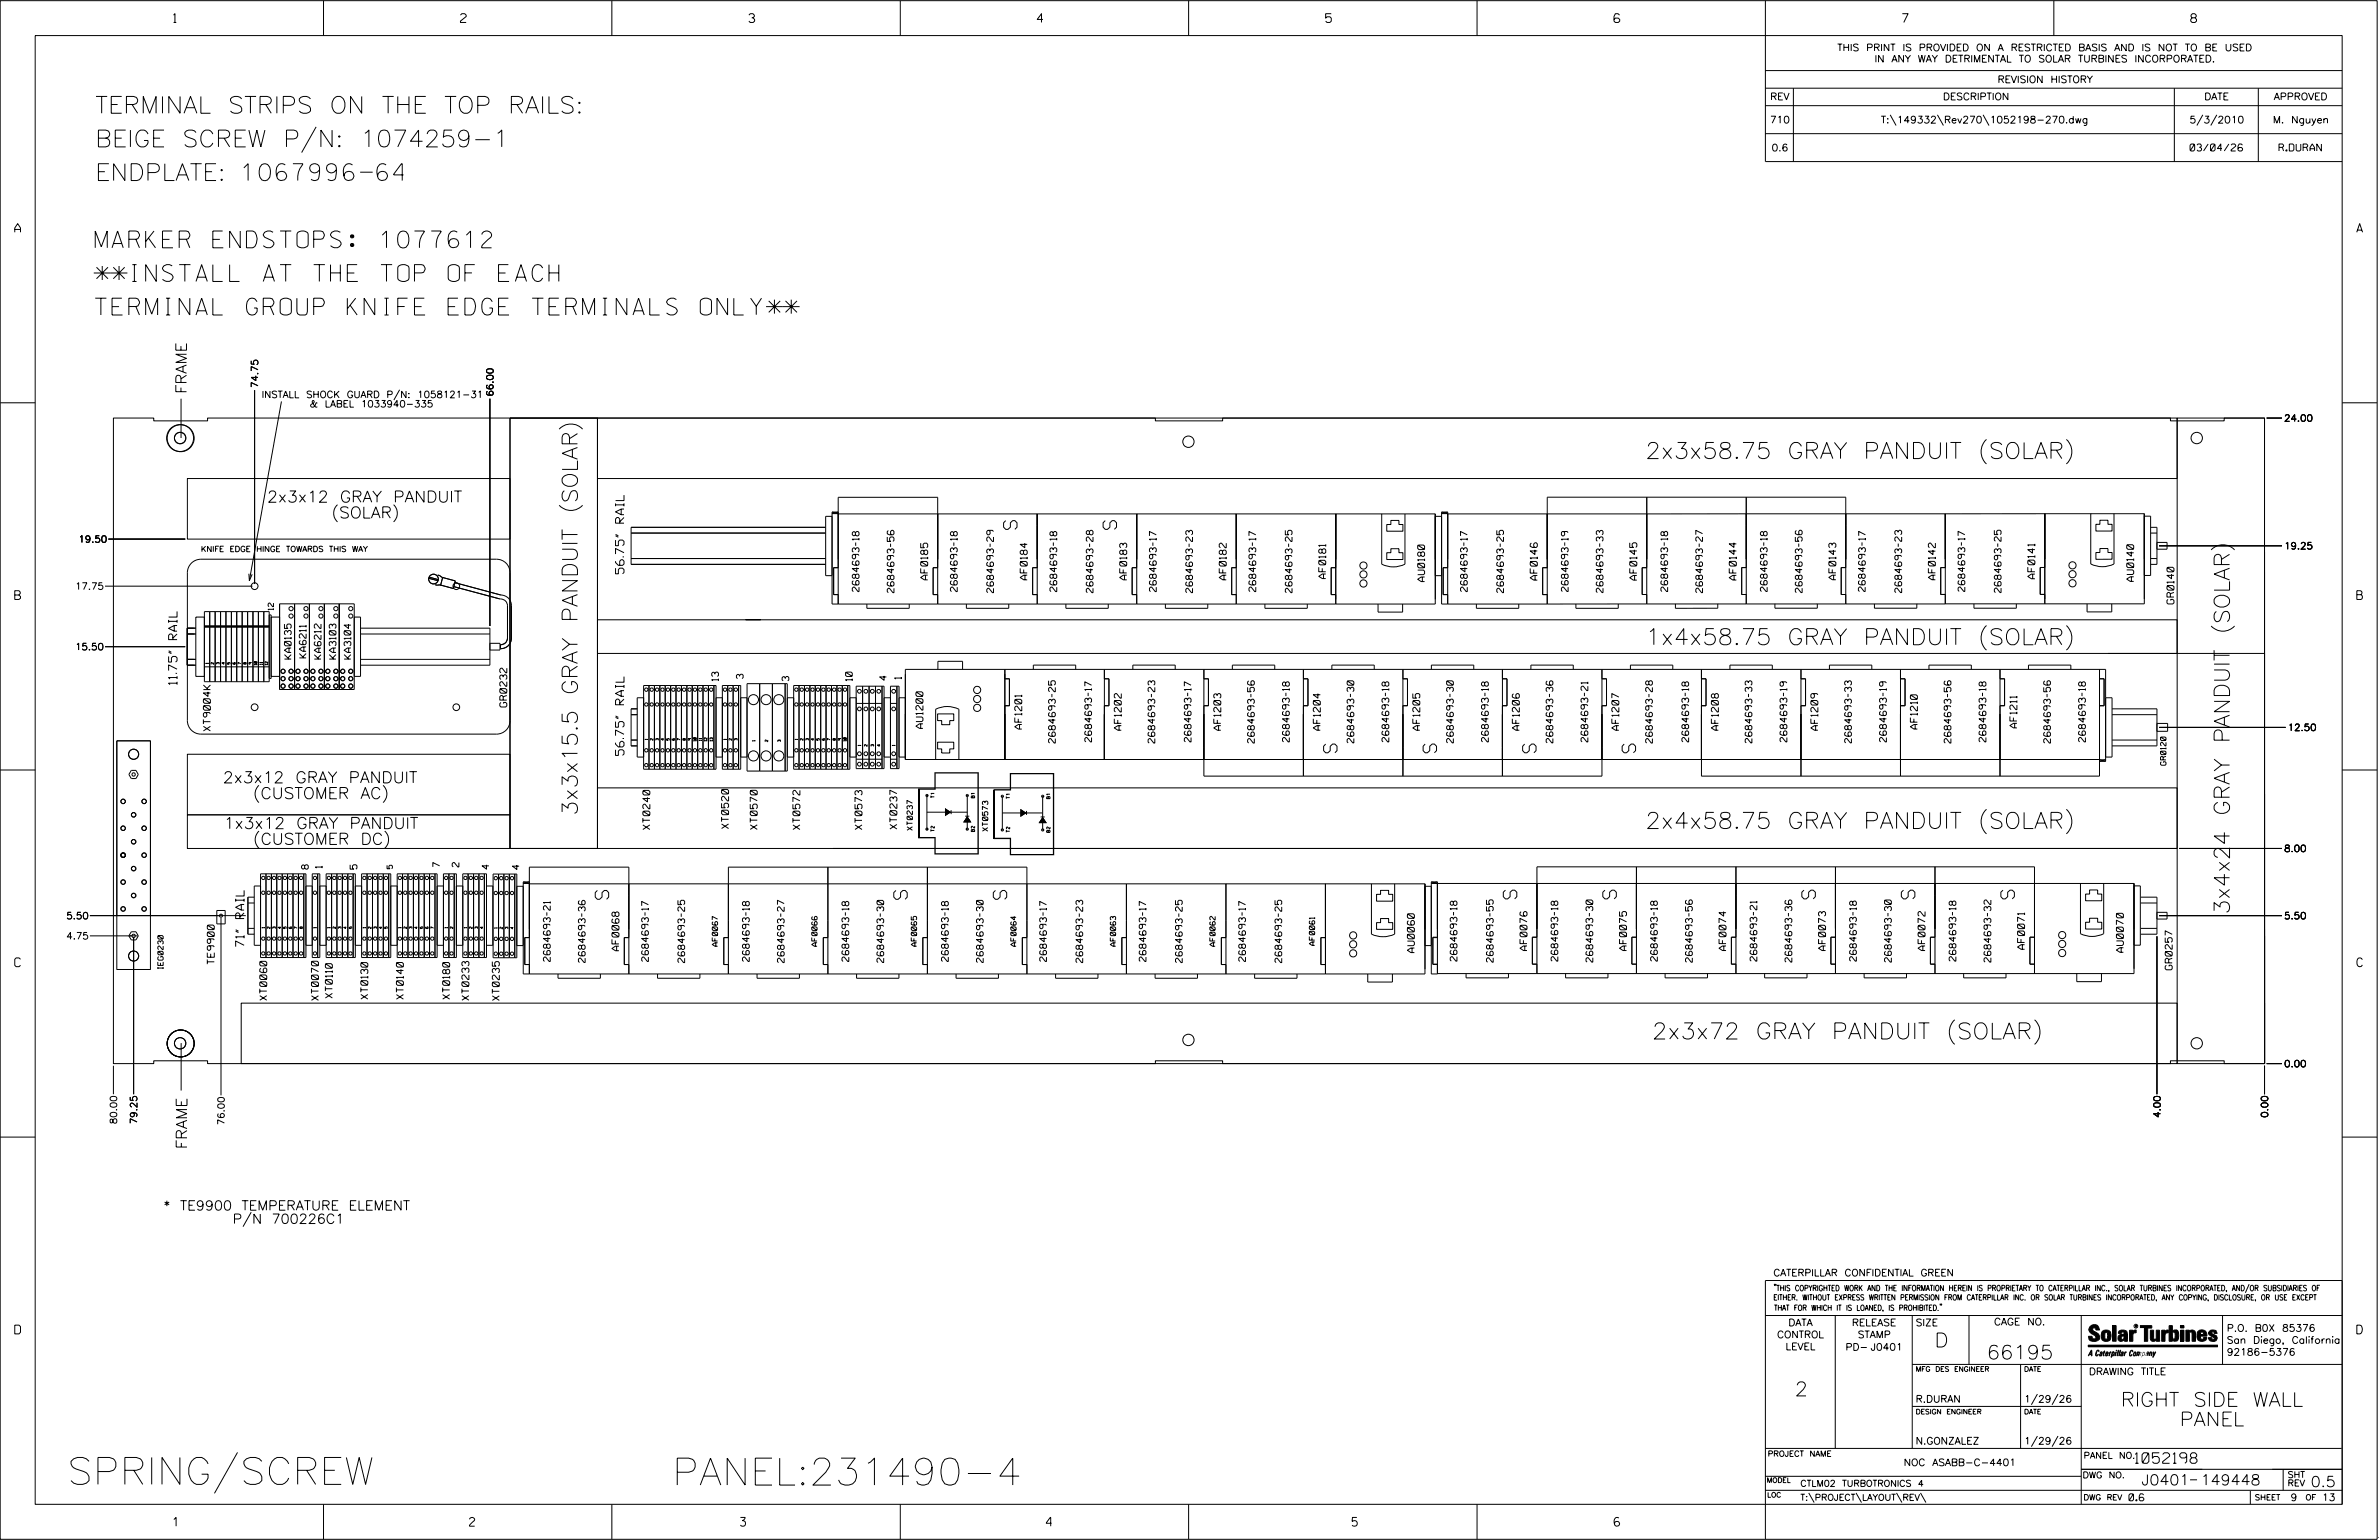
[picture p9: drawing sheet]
<svg xmlns="http://www.w3.org/2000/svg" width="864mm" height="559mm" viewBox="0 0 864 559" stroke-linecap="round" stroke-linejoin="round" font-family="sans-serif">
<defs><g id="words">
<g font-size="9.8">
<text x="24.4" y="538.6">SPRING/SCREW</text>
<text x="244" y="538.9">PANEL:231490-4</text>
</g>
<g font-size="6.1">
<text x="34.6" y="41.1">TERMINAL STRIPS ON THE TOP RAILS:</text>
<text x="34.6" y="53.3">BEIGE SCREW P/N: 1074259-1</text>
<text x="34.6" y="65.5">ENDPLATE:1067996-64</text>
<text x="34.6" y="89.9">MARKER ENDSTOPS: 1077612</text>
<text x="34.6" y="102.1">**INSTALL AT THE TOP OF EACH</text>
<text x="34.6" y="114.3">TERMINAL GROUP KNIFE EDGE TERMINALS ONLY**</text>
</g>
<g font-size="5.9">
<text x="597.3" y="166.4">2x3x58.75 GRAY PANDUIT (SOLAR)</text>
<text x="597.3" y="234">1x4x58.75 GRAY PANDUIT (SOLAR)</text>
<text x="597.3" y="300.6">2x4x58.75 GRAY PANDUIT (SOLAR)</text>
<text x="599.7" y="377">2x3x72 GRAY PANDUIT (SOLAR)</text>
</g>
<g font-size="5.6">
<text x="209.6" y="295.9" transform="rotate(-90 209.6 295.9)">3x3x15.5 GRAY PANDUIT (SOLAR)</text>
<text x="809.3" y="331.8" transform="rotate(-90 809.3 331.8)">3x4x24 GRAY PANDUIT (SOLAR)</text>
</g>
<g font-size="5.1">
<text x="702.3" y="488.8">D</text>
<text x="721.2" y="493.2">66195</text>
<text x="651.5" y="506.5">2</text>
<text x="769.9" y="510.3">RIGHT SIDE WALL</text>
<text x="791.3" y="517.4">PANEL</text>
</g>
<g font-size="4.9">
<text x="364.3" y="188.9" transform="rotate(90 364.3 188.9)">S</text>
<text x="400.4" y="188.9" transform="rotate(90 400.4 188.9)">S</text>
<text x="485.3" y="273.2" transform="rotate(-90 485.3 273.2)">S</text>
<text x="521.5" y="273.2" transform="rotate(-90 521.5 273.2)">S</text>
<text x="557.6" y="273.2" transform="rotate(-90 557.6 273.2)">S</text>
<text x="593.7" y="273.2" transform="rotate(-90 593.7 273.2)">S</text>
<text x="216.1" y="323.1" transform="rotate(90 216.1 323.1)">S</text>
<text x="324.5" y="323.1" transform="rotate(90 324.5 323.1)">S</text>
<text x="360.6" y="323.1" transform="rotate(90 360.6 323.1)">S</text>
<text x="545.7" y="323" transform="rotate(90 545.7 323)">S</text>
<text x="581.8" y="323" transform="rotate(90 581.8 323)">S</text>
<text x="654.1" y="323" transform="rotate(90 654.1 323)">S</text>
<text x="690.2" y="323" transform="rotate(90 690.2 323)">S</text>
<text x="726.3" y="323" transform="rotate(90 726.3 323)">S</text>
</g>
<g font-size="4.1">
<text x="97" y="182.3">2x3x12 GRAY PANDUIT</text>
<text x="120.4" y="188">(SOLAR)</text>
<text x="80.9" y="284.1">2x3x12 GRAY PANDUIT</text>
<text x="91.8" y="289.8">(CUSTOMER AC)</text>
<text x="81.2" y="300.7">1x3x12 GRAY PANDUIT</text>
<text x="91.9" y="306.4">(CUSTOMER DC)</text>
</g>
<g font-size="3.9">
<text x="67.7" y="142.9" transform="rotate(-90 67.7 142.9)">FRAME</text>
<text x="67.9" y="416.9" transform="rotate(-90 67.9 416.9)">FRAME</text>
</g>
<g font-size="3.8">
<text x="775.1" y="531">1052198</text>
<text x="777.4" y="538.9">J0401</text>
<text x="798.8" y="538.9">149448</text>
<text x="838.8" y="539.5">0.5</text>
</g>
<g font-size="3.4">
<text x="59.3" y="439.1">* TE9900 TEMPERATURE ELEMENT</text>
<text x="84.5" y="444">P/N 700226C1</text>
</g>
<g font-size="3.2">
<text x="63" y="8.2">1</text>
<text x="167.2" y="8.2">2</text>
<text x="271.8" y="8.2">3</text>
<text x="376.5" y="8.2">4</text>
<text x="481.2" y="8.2">5</text>
<text x="690.6" y="8.2">7</text>
<text x="795.3" y="8.2">8</text>
<text x="5.4" y="84.3">A</text>
<text x="855.5" y="84.3">A</text>
<text x="5.4" y="217.5">B</text>
<text x="855.6" y="217.5">B</text>
<text x="5.4" y="350.8">C</text>
<text x="855.6" y="350.8">C</text>
<text x="5.4" y="484">D</text>
<text x="855.6" y="484">D</text>
<text x="62.8" y="553.8">1</text>
<text x="170.4" y="553.8">2</text>
<text x="268.8" y="553.8">3</text>
<text x="379.8" y="553.8">4</text>
<text x="490.8" y="553.8">5</text>
<text x="585.9" y="553.8">6</text>
</g>
<g font-size="3.1">
<text x="226.5" y="208.2" transform="rotate(-90 226.5 208.2)">56.75&quot; RAIL</text>
<text x="64.3" y="248.4" transform="rotate(-90 64.3 248.4)">11.75&quot; RAIL</text>
<text x="226.5" y="274.1" transform="rotate(-90 226.5 274.1)">56.75&quot; RAIL</text>
<text x="88.6" y="343.5" transform="rotate(-90 88.6 343.5)">71&quot; RAIL</text>
</g>
<g font-size="2.6">
<text x="558.1" y="210.5" transform="rotate(-90 558.1 210.5)">AF0146</text>
<text x="594.2" y="210.5" transform="rotate(-90 594.2 210.5)">AF0145</text>
<text x="630.3" y="210.5" transform="rotate(-90 630.3 210.5)">AF0144</text>
<text x="738.7" y="210" transform="rotate(-90 738.7 210)">AF0141</text>
</g>
<g font-size="2.5">
<text x="666.9" y="18.5">THIS PRINT IS PROVIDED ON A RESTRICTED BASIS AND IS NOT TO BE USED</text>
<text x="680.5" y="22.6">IN ANY WAY DETRIMENTAL TO SOLAR TURBINES INCORPORATED.</text>
<text x="725.1" y="30">REVISION HISTORY</text>
<text x="642.6" y="36.3">REV</text>
<text x="705.3" y="36.3">DESCRIPTION</text>
<text x="800.2" y="36.3">DATE</text>
<text x="825.4" y="36.3">APPROVED</text>
<text x="642.5" y="44.7">710</text>
<text x="682.8" y="44.7">T:\149332\Rev270\1052198-270.dwg</text>
<text x="794.8" y="44.7">5/3/2010</text>
<text x="825.1" y="44.7">M. Nguyen</text>
<text x="643.1" y="54.8">0.6</text>
<text x="795" y="54.8">03/04/26</text>
<text x="827.3" y="54.8">R.DURAN</text>
<text x="481.3" y="209.9" transform="rotate(-90 481.3 209.9)">AF0181</text>
<text x="336.8" y="210.4" transform="rotate(-90 336.8 210.4)">AF0185</text>
<text x="372.9" y="210.4" transform="rotate(-90 372.9 210.4)">AF0184</text>
<text x="409" y="210.4" transform="rotate(-90 409 210.4)">AF0183</text>
<text x="445.1" y="210.4" transform="rotate(-90 445.1 210.4)">AF0182</text>
<text x="517.2" y="211" transform="rotate(-90 517.2 211)">AU0180</text>
<text x="666.4" y="210.3" transform="rotate(-90 666.4 210.3)">AF0143</text>
<text x="702.5" y="210.3" transform="rotate(-90 702.5 210.3)">AF0142</text>
<text x="774.5" y="211" transform="rotate(-90 774.5 211)">AU0140</text>
<text x="789.2" y="219.1" transform="rotate(-90 789.2 219.1)">GR0140</text>
<text x="184" y="256.5" transform="rotate(-90 184 256.5)">GR0232</text>
<text x="76.4" y="265.2" transform="rotate(-90 76.4 265.2)">XT9004K</text>
<text x="335" y="264.3" transform="rotate(-90 335 264.3)">AU1200</text>
<text x="370.9" y="264.5" transform="rotate(-90 370.9 264.5)">AF1201</text>
<text x="407" y="265" transform="rotate(-90 407 265)">AF1202</text>
<text x="443.2" y="265" transform="rotate(-90 443.2 265)">AF1203</text>
<text x="479.3" y="265" transform="rotate(-90 479.3 265)">AF1204</text>
<text x="515.4" y="265" transform="rotate(-90 515.4 265)">AF1205</text>
<text x="551.5" y="265" transform="rotate(-90 551.5 265)">AF1206</text>
<text x="587.7" y="265" transform="rotate(-90 587.7 265)">AF1207</text>
<text x="623.8" y="265" transform="rotate(-90 623.8 265)">AF1208</text>
<text x="659.9" y="265" transform="rotate(-90 659.9 265)">AF1209</text>
<text x="696" y="264.5" transform="rotate(-90 696 264.5)">AF1210</text>
<text x="732.2" y="264.1" transform="rotate(-90 732.2 264.1)">AF1211</text>
<text x="235.9" y="301" transform="rotate(-90 235.9 301)">XT0240</text>
<text x="264.5" y="300.6" transform="rotate(-90 264.5 300.6)">XT0520</text>
<text x="274.9" y="300.9" transform="rotate(-90 274.9 300.9)">XT0570</text>
<text x="290.4" y="301" transform="rotate(-90 290.4 301)">XT0572</text>
<text x="312.9" y="301" transform="rotate(-90 312.9 301)">XT0573</text>
<text x="325.6" y="300.8" transform="rotate(-90 325.6 300.8)">XT0237</text>
<text x="224.7" y="345" transform="rotate(-90 224.7 345)">AF0068</text>
<text x="513.4" y="345.7" transform="rotate(-90 513.4 345.7)">AU0060</text>
<text x="554.3" y="344.9" transform="rotate(-90 554.3 344.9)">AF0076</text>
<text x="590.4" y="344.9" transform="rotate(-90 590.4 344.9)">AF0075</text>
<text x="626.6" y="344.9" transform="rotate(-90 626.6 344.9)">AF0074</text>
<text x="662.7" y="344.9" transform="rotate(-90 662.7 344.9)">AF0073</text>
<text x="698.8" y="344.9" transform="rotate(-90 698.8 344.9)">AF0072</text>
<text x="734.9" y="344.5" transform="rotate(-90 734.9 344.5)">AF0071</text>
<text x="770.8" y="345.6" transform="rotate(-90 770.8 345.6)">AU0070</text>
<text x="77.8" y="349.8" transform="rotate(-90 77.8 349.8)">TE9900</text>
<text x="788.5" y="351.9" transform="rotate(-90 788.5 351.9)">GR0257</text>
<text x="96.8" y="362.9" transform="rotate(-90 96.8 362.9)">XT0060</text>
<text x="115.6" y="363" transform="rotate(-90 115.6 363)">XT0070</text>
<text x="120.7" y="362.1" transform="rotate(-90 120.7 362.1)">XT0110</text>
<text x="133.5" y="362.5" transform="rotate(-90 133.5 362.5)">XT0130</text>
<text x="146.4" y="362.5" transform="rotate(-90 146.4 362.5)">XT0140</text>
<text x="163.2" y="362.5" transform="rotate(-90 163.2 362.5)">XT0180</text>
<text x="170.2" y="362.9" transform="rotate(-90 170.2 362.9)">XT0233</text>
<text x="181.3" y="363" transform="rotate(-90 181.3 363)">XT0235</text>
<text x="643.8" y="463">CATERPILLAR CONFIDENTIAL GREEN</text>
<text x="645.1" y="485.5">CONTROL</text>
<text x="649.2" y="481.1">DATA</text>
<text x="672.3" y="481.1">RELEASE</text>
<text x="674.4" y="485.5">STAMP</text>
<text x="695.4" y="481.1">SIZE</text>
<text x="723.8" y="480.8">CAGE NO.</text>
<text x="808.4" y="483.1">P.O. B0X 85376</text>
<text x="648.2" y="489.8">LEVEL</text>
<text x="669.9" y="490">PD- J0401</text>
<text x="808.4" y="487.5">San Diego, California</text>
<text x="808.4" y="491.8">92186-5376</text>
<text x="758.3" y="498.9">DRAWING TITLE</text>
<text x="695.4" y="508.9">R.DURAN</text>
<text x="734.8" y="508.9">1/29/26</text>
<text x="695.4" y="524.1">N.GONZALEZ</text>
<text x="734.8" y="524.1">1/29/26</text>
<text x="691.1" y="531.9">NOC ASABB-C-4401</text>
<text x="772.8" y="544.6">0.6</text>
<text x="831.5" y="544.6">9</text>
<text x="842.9" y="544.6">13</text>
</g>
<g font-size="2.4">
<text x="93.6" y="140.8" transform="rotate(-90 93.6 140.8)">74.75</text>
<text x="179.1" y="143.9" transform="rotate(-90 179.1 143.9)">66.00</text>
<text x="95" y="144.3">INSTALL SHOCK GUARD P/N: 1058121-31</text>
<text x="112.4" y="147.8">&amp; LABEL 1033940-335</text>
<text x="829.2" y="152.9">24.00</text>
<text x="28.5" y="196.8">19.50</text>
<text x="829.2" y="199.3">19.25</text>
<text x="27.2" y="213.9">17.75</text>
<text x="311.8" y="214.7" transform="rotate(-90 311.8 214.7)">2684693-18</text>
<text x="324.5" y="215.1" transform="rotate(-90 324.5 215.1)">2684693-56</text>
<text x="347.5" y="214.7" transform="rotate(-90 347.5 214.7)">2684693-18</text>
<text x="360.7" y="215.1" transform="rotate(-90 360.7 215.1)">2684693-29</text>
<text x="383.6" y="214.7" transform="rotate(-90 383.6 214.7)">2684693-18</text>
<text x="396.8" y="215.1" transform="rotate(-90 396.8 215.1)">2684693-28</text>
<text x="419.7" y="214.7" transform="rotate(-90 419.7 214.7)">2684693-17</text>
<text x="432.9" y="215.1" transform="rotate(-90 432.9 215.1)">2684693-23</text>
<text x="455.8" y="214.7" transform="rotate(-90 455.8 214.7)">2684693-17</text>
<text x="469" y="215.1" transform="rotate(-90 469 215.1)">2684693-25</text>
<text x="532.6" y="214.7" transform="rotate(-90 532.6 214.7)">2684693-17</text>
<text x="545.8" y="215.1" transform="rotate(-90 545.8 215.1)">2684693-25</text>
<text x="569.2" y="214.6" transform="rotate(-90 569.2 214.6)">2684693-19</text>
<text x="581.9" y="215" transform="rotate(-90 581.9 215)">2684693-33</text>
<text x="605.4" y="214.6" transform="rotate(-90 605.4 214.6)">2684693-18</text>
<text x="618" y="215" transform="rotate(-90 618 215)">2684693-27</text>
<text x="641.5" y="214.6" transform="rotate(-90 641.5 214.6)">2684693-18</text>
<text x="654.2" y="215" transform="rotate(-90 654.2 215)">2684693-56</text>
<text x="677.1" y="214.6" transform="rotate(-90 677.1 214.6)">2684693-17</text>
<text x="690.3" y="215" transform="rotate(-90 690.3 215)">2684693-23</text>
<text x="713.2" y="214.6" transform="rotate(-90 713.2 214.6)">2684693-17</text>
<text x="726.4" y="215" transform="rotate(-90 726.4 215)">2684693-25</text>
<text x="27.2" y="235.9">15.50</text>
<text x="105.7" y="239.1" transform="rotate(-90 105.7 239.1)">KA0135</text>
<text x="111.1" y="238.7" transform="rotate(-90 111.1 238.7)">KA6211</text>
<text x="116.5" y="239.1" transform="rotate(-90 116.5 239.1)">KA6212</text>
<text x="121.9" y="239.1" transform="rotate(-90 121.9 239.1)">KA3103</text>
<text x="127.4" y="239.1" transform="rotate(-90 127.4 239.1)">KA3104</text>
<text x="260.8" y="247" transform="rotate(-90 260.8 247)">13</text>
<text x="269.8" y="246.2" transform="rotate(-90 269.8 246.2)">3</text>
<text x="286.3" y="247.1" transform="rotate(-90 286.3 247.1)">3</text>
<text x="309.4" y="247" transform="rotate(-90 309.4 247)">10</text>
<text x="321.8" y="246.8" transform="rotate(-90 321.8 246.8)">4</text>
<text x="327.2" y="246.4" transform="rotate(-90 327.2 246.4)">1</text>
<text x="383.1" y="269.6" transform="rotate(-90 383.1 269.6)">2684693-25</text>
<text x="396.3" y="269.2" transform="rotate(-90 396.3 269.2)">2684693-17</text>
<text x="419.2" y="269.6" transform="rotate(-90 419.2 269.6)">2684693-23</text>
<text x="432.4" y="269.2" transform="rotate(-90 432.4 269.2)">2684693-17</text>
<text x="455.3" y="269.6" transform="rotate(-90 455.3 269.6)">2684693-56</text>
<text x="468" y="269.2" transform="rotate(-90 468 269.2)">2684693-18</text>
<text x="491.4" y="269.6" transform="rotate(-90 491.4 269.6)">2684693-30</text>
<text x="504.1" y="269.2" transform="rotate(-90 504.1 269.2)">2684693-18</text>
<text x="527.6" y="269.6" transform="rotate(-90 527.6 269.6)">2684693-30</text>
<text x="540.3" y="269.2" transform="rotate(-90 540.3 269.2)">2684693-18</text>
<text x="563.7" y="269.6" transform="rotate(-90 563.7 269.6)">2684693-36</text>
<text x="576.4" y="269.2" transform="rotate(-90 576.4 269.2)">2684693-21</text>
<text x="599.8" y="269.6" transform="rotate(-90 599.8 269.6)">2684693-28</text>
<text x="613" y="269.2" transform="rotate(-90 613 269.2)">2684693-18</text>
<text x="635.9" y="269.6" transform="rotate(-90 635.9 269.6)">2684693-33</text>
<text x="648.6" y="269.2" transform="rotate(-90 648.6 269.2)">2684693-19</text>
<text x="672.1" y="269.6" transform="rotate(-90 672.1 269.6)">2684693-33</text>
<text x="684.8" y="269.2" transform="rotate(-90 684.8 269.2)">2684693-19</text>
<text x="708.2" y="269.6" transform="rotate(-90 708.2 269.6)">2684693-56</text>
<text x="720.9" y="269.2" transform="rotate(-90 720.9 269.2)">2684693-18</text>
<text x="744.3" y="269.6" transform="rotate(-90 744.3 269.6)">2684693-56</text>
<text x="757" y="269.2" transform="rotate(-90 757 269.2)">2684693-18</text>
<text x="830.5" y="265.2">12.50</text>
<text x="829.2" y="309.1">8.00</text>
<text x="111.9" y="315.4" transform="rotate(-90 111.9 315.4)">8</text>
<text x="116.9" y="315" transform="rotate(-90 116.9 315)">1</text>
<text x="129.6" y="315.4" transform="rotate(-90 129.6 315.4)">5</text>
<text x="159.6" y="314.6" transform="rotate(-90 159.6 314.6)">7</text>
<text x="166.6" y="314.6" transform="rotate(-90 166.6 314.6)">2</text>
<text x="177.4" y="315.4" transform="rotate(-90 177.4 315.4)">4</text>
<text x="188.5" y="315.5" transform="rotate(-90 188.5 315.5)">4</text>
<text x="24.1" y="333.5">5.50</text>
<text x="829.2" y="333.5">5.50</text>
<text x="24.1" y="340.8">4.75</text>
<text x="199.7" y="348.9" transform="rotate(-90 199.7 348.9)">2684693-21</text>
<text x="212.4" y="349.2" transform="rotate(-90 212.4 349.2)">2684693-36</text>
<text x="235.4" y="348.9" transform="rotate(-90 235.4 348.9)">2684693-17</text>
<text x="248.5" y="349.3" transform="rotate(-90 248.5 349.3)">2684693-25</text>
<text x="272" y="348.9" transform="rotate(-90 272 348.9)">2684693-18</text>
<text x="284.7" y="349.3" transform="rotate(-90 284.7 349.3)">2684693-27</text>
<text x="308.1" y="348.9" transform="rotate(-90 308.1 348.9)">2684693-18</text>
<text x="320.8" y="349.2" transform="rotate(-90 320.8 349.2)">2684693-30</text>
<text x="344.2" y="348.9" transform="rotate(-90 344.2 348.9)">2684693-18</text>
<text x="356.9" y="349.2" transform="rotate(-90 356.9 349.2)">2684693-30</text>
<text x="379.9" y="348.9" transform="rotate(-90 379.9 348.9)">2684693-17</text>
<text x="393" y="349.3" transform="rotate(-90 393 349.3)">2684693-23</text>
<text x="416" y="348.9" transform="rotate(-90 416 348.9)">2684693-17</text>
<text x="429.2" y="349.3" transform="rotate(-90 429.2 349.3)">2684693-25</text>
<text x="452.1" y="348.9" transform="rotate(-90 452.1 348.9)">2684693-17</text>
<text x="465.3" y="349.3" transform="rotate(-90 465.3 349.3)">2684693-25</text>
<text x="528.9" y="348.7" transform="rotate(-90 528.9 348.7)">2684693-18</text>
<text x="542.1" y="349.2" transform="rotate(-90 542.1 349.2)">2684693-55</text>
<text x="565.5" y="348.7" transform="rotate(-90 565.5 348.7)">2684693-18</text>
<text x="578.2" y="349.1" transform="rotate(-90 578.2 349.1)">2684693-30</text>
<text x="601.6" y="348.7" transform="rotate(-90 601.6 348.7)">2684693-18</text>
<text x="614.3" y="349.2" transform="rotate(-90 614.3 349.2)">2684693-56</text>
<text x="637.7" y="348.7" transform="rotate(-90 637.7 348.7)">2684693-21</text>
<text x="650.4" y="349.1" transform="rotate(-90 650.4 349.1)">2684693-36</text>
<text x="673.9" y="348.7" transform="rotate(-90 673.9 348.7)">2684693-18</text>
<text x="686.6" y="349.1" transform="rotate(-90 686.6 349.1)">2684693-30</text>
<text x="710" y="348.7" transform="rotate(-90 710 348.7)">2684693-18</text>
<text x="722.7" y="349.1" transform="rotate(-90 722.7 349.1)">2684693-32</text>
<text x="829.2" y="387.2">0.00</text>
<text x="42.4" y="407.9" transform="rotate(-90 42.4 407.9)">80.00</text>
<text x="49.7" y="407.9" transform="rotate(-90 49.7 407.9)">79.25</text>
<text x="784.2" y="405.6" transform="rotate(-90 784.2 405.6)">4.00</text>
<text x="823.3" y="405.6" transform="rotate(-90 823.3 405.6)">0.00</text>
<text x="81.4" y="408.3" transform="rotate(-90 81.4 408.3)">76.00</text>
</g>
<g font-size="2.3">
<text x="756.4" y="529.2">PANEL NO.</text>
<text x="653.5" y="539.4">CTLM02 TURBOTRONICS 4</text>
<text x="756" y="536.3">DWG NO.</text>
<text x="830.4" y="539.3">REV</text>
<text x="830.4" y="536.2">SHT</text>
<text x="653.5" y="544.5">T:\PROJECT\LAYOUT\REV\</text>
</g>
<g font-size="2">
<text x="72.9" y="200.2">KNIFE EDGE HINGE TOWARDS THIS WAY</text>
<text x="99.3" y="221.4" transform="rotate(-90 99.3 221.4)">12</text>
<text x="786.3" y="277.7" transform="rotate(-90 786.3 277.7)">GR0120</text>
<text x="331.2" y="301.3" transform="rotate(-90 331.2 301.3)">XT0237</text>
<text x="358.6" y="301.6" transform="rotate(-90 358.6 301.6)">XT0573</text>
<text x="142.5" y="315.2" transform="rotate(-90 142.5 315.2)">5</text>
<text x="260.5" y="343.4" transform="rotate(-90 260.5 343.4)">AF0067</text>
<text x="296.6" y="343.4" transform="rotate(-90 296.6 343.4)">AF0066</text>
<text x="332.7" y="343.4" transform="rotate(-90 332.7 343.4)">AF0065</text>
<text x="368.9" y="343.4" transform="rotate(-90 368.9 343.4)">AF0064</text>
<text x="405" y="343.4" transform="rotate(-90 405 343.4)">AF0063</text>
<text x="441.1" y="343.4" transform="rotate(-90 441.1 343.4)">AF0062</text>
<text x="477.2" y="343" transform="rotate(-90 477.2 343)">AF0061</text>
<text x="59.2" y="351.6" transform="rotate(-90 59.2 351.6)">IEG0230</text>
<text x="643.8" y="468.4">&quot;THIS COPYRIGHTED WORK AND THE INFORMATION HEREIN IS PROPRIETARY TO CATERPILLAR INC., SOLAR TURBINES INCORPORATED, AND/OR SUBSIDIARIES OF</text>
<text x="643.8" y="471.8">EITHER. WITHOUT EXPRESS WRITTEN PERMISSION FROM CATERPILLAR INC. OR SOLAR TURBINES INCORPORATED, ANY COPYING, DISCLOSURE, OR USE EXCEPT</text>
<text x="644" y="475.6">THAT FOR WHICH IT IS LOANED, IS PROHIBITED.&quot;</text>
<text x="641.7" y="528.5">PROJECT NAME</text>
<text x="756.3" y="544.3">DWG REV</text>
<text x="818.5" y="544.3">SHEET</text>
<text x="836.9" y="544.3">OF</text>
</g>
<g font-size="1.8">
<text x="695.4" y="497.6">MFG DES ENGINEER</text>
<text x="734.8" y="497.6">DATE</text>
<text x="695.4" y="513.1">DESIGN ENGINEER</text>
<text x="734.8" y="513.1">DATE</text>
<text x="641.3" y="538">MODEL</text>
<text x="641.5" y="543.3">LOC</text>
</g>
<g font-size="1.2">
<text x="339.2" y="289.5" transform="rotate(-90 339.2 289.5)">T1</text>
<text x="353.8" y="289.5" transform="rotate(-90 353.8 289.5)">B1</text>
<text x="366.5" y="289.8" transform="rotate(-90 366.5 289.8)">T1</text>
<text x="381.2" y="289.8" transform="rotate(-90 381.2 289.8)">B1</text>
<text x="339.2" y="301.7" transform="rotate(-90 339.2 301.7)">T2</text>
<text x="353.8" y="301.7" transform="rotate(-90 353.8 301.7)">B2</text>
<text x="366.5" y="302" transform="rotate(-90 366.5 302)">T2</text>
<text x="381.2" y="302" transform="rotate(-90 381.2 302)">B2</text>
</g>
<g font-size="1">
<text x="75.6" y="240.8" transform="rotate(-90 75.6 240.8)">1</text>
<text x="77.6" y="241" transform="rotate(-90 77.6 241)">2</text>
<text x="79.6" y="241" transform="rotate(-90 79.6 241)">3</text>
<text x="81.5" y="241" transform="rotate(-90 81.5 241)">4</text>
<text x="83.5" y="241" transform="rotate(-90 83.5 241)">5</text>
<text x="85.5" y="241" transform="rotate(-90 85.5 241)">6</text>
<text x="87.4" y="241" transform="rotate(-90 87.4 241)">7</text>
<text x="89.4" y="241" transform="rotate(-90 89.4 241)">8</text>
<text x="91.3" y="241" transform="rotate(-90 91.3 241)">9</text>
<text x="93.3" y="241.3" transform="rotate(-90 93.3 241.3)">10</text>
<text x="95.3" y="241.2" transform="rotate(-90 95.3 241.2)">11</text>
<text x="97.2" y="241.3" transform="rotate(-90 97.2 241.3)">12</text>
<text x="235.1" y="268.5" transform="rotate(-90 235.1 268.5)">1</text>
<text x="237.1" y="268.6" transform="rotate(-90 237.1 268.6)">2</text>
<text x="239" y="268.6" transform="rotate(-90 239 268.6)">3</text>
<text x="241" y="268.6" transform="rotate(-90 241 268.6)">4</text>
<text x="242.9" y="268.6" transform="rotate(-90 242.9 268.6)">5</text>
<text x="244.9" y="268.6" transform="rotate(-90 244.9 268.6)">6</text>
<text x="246.9" y="268.6" transform="rotate(-90 246.9 268.6)">7</text>
<text x="248.8" y="268.6" transform="rotate(-90 248.8 268.6)">8</text>
<text x="250.8" y="268.6" transform="rotate(-90 250.8 268.6)">9</text>
<text x="252.8" y="268.9" transform="rotate(-90 252.8 268.9)">10</text>
<text x="254.7" y="268.8" transform="rotate(-90 254.7 268.8)">11</text>
<text x="256.7" y="268.9" transform="rotate(-90 256.7 268.9)">12</text>
<text x="258.7" y="268.9" transform="rotate(-90 258.7 268.9)">13</text>
<text x="263.7" y="268.5" transform="rotate(-90 263.7 268.5)">1</text>
<text x="265.6" y="268.6" transform="rotate(-90 265.6 268.6)">2</text>
<text x="267.6" y="268.6" transform="rotate(-90 267.6 268.6)">3</text>
<text x="274.1" y="269" transform="rotate(-90 274.1 269)">1</text>
<text x="278.7" y="269.1" transform="rotate(-90 278.7 269.1)">2</text>
<text x="283.3" y="269.1" transform="rotate(-90 283.3 269.1)">3</text>
<text x="289.6" y="268.5" transform="rotate(-90 289.6 268.5)">1</text>
<text x="291.5" y="268.6" transform="rotate(-90 291.5 268.6)">2</text>
<text x="293.5" y="268.6" transform="rotate(-90 293.5 268.6)">3</text>
<text x="295.5" y="268.6" transform="rotate(-90 295.5 268.6)">4</text>
<text x="297.4" y="268.6" transform="rotate(-90 297.4 268.6)">5</text>
<text x="299.4" y="268.6" transform="rotate(-90 299.4 268.6)">6</text>
<text x="301.3" y="268.6" transform="rotate(-90 301.3 268.6)">7</text>
<text x="303.3" y="268.6" transform="rotate(-90 303.3 268.6)">8</text>
<text x="305.3" y="268.6" transform="rotate(-90 305.3 268.6)">9</text>
<text x="307.2" y="268.9" transform="rotate(-90 307.2 268.9)">10</text>
<text x="312.5" y="270.6" transform="rotate(-90 312.5 270.6)">1</text>
<text x="314.8" y="270.8" transform="rotate(-90 314.8 270.8)">2</text>
<text x="317.1" y="270.8" transform="rotate(-90 317.1 270.8)">3</text>
<text x="319.5" y="270.8" transform="rotate(-90 319.5 270.8)">4</text>
<text x="324.9" y="270.6" transform="rotate(-90 324.9 270.6)">1</text>
<text x="96.1" y="336.8" transform="rotate(-90 96.1 336.8)">1</text>
<text x="98" y="336.9" transform="rotate(-90 98 336.9)">2</text>
<text x="100" y="336.9" transform="rotate(-90 100 336.9)">3</text>
<text x="101.9" y="336.9" transform="rotate(-90 101.9 336.9)">4</text>
<text x="103.9" y="336.9" transform="rotate(-90 103.9 336.9)">5</text>
<text x="107.8" y="336.9" transform="rotate(-90 107.8 336.9)">7</text>
<text x="109.8" y="336.9" transform="rotate(-90 109.8 336.9)">8</text>
<text x="114.8" y="336.8" transform="rotate(-90 114.8 336.8)">1</text>
<text x="119.9" y="336.8" transform="rotate(-90 119.9 336.8)">1</text>
<text x="121.8" y="336.9" transform="rotate(-90 121.8 336.9)">2</text>
<text x="123.8" y="336.9" transform="rotate(-90 123.8 336.9)">3</text>
<text x="125.8" y="336.9" transform="rotate(-90 125.8 336.9)">4</text>
<text x="127.7" y="336.9" transform="rotate(-90 127.7 336.9)">5</text>
<text x="132.7" y="336.8" transform="rotate(-90 132.7 336.8)">1</text>
<text x="134.7" y="336.9" transform="rotate(-90 134.7 336.9)">2</text>
<text x="136.7" y="336.9" transform="rotate(-90 136.7 336.9)">3</text>
<text x="138.6" y="336.9" transform="rotate(-90 138.6 336.9)">4</text>
<text x="140.6" y="336.9" transform="rotate(-90 140.6 336.9)">5</text>
<text x="145.6" y="336.8" transform="rotate(-90 145.6 336.8)">1</text>
<text x="147.6" y="336.9" transform="rotate(-90 147.6 336.9)">2</text>
<text x="149.6" y="336.9" transform="rotate(-90 149.6 336.9)">3</text>
<text x="151.5" y="336.9" transform="rotate(-90 151.5 336.9)">4</text>
<text x="153.5" y="336.9" transform="rotate(-90 153.5 336.9)">5</text>
<text x="155.4" y="336.9" transform="rotate(-90 155.4 336.9)">6</text>
<text x="157.4" y="336.9" transform="rotate(-90 157.4 336.9)">7</text>
<text x="162.4" y="336.8" transform="rotate(-90 162.4 336.8)">1</text>
<text x="164.4" y="336.9" transform="rotate(-90 164.4 336.9)">2</text>
<text x="169.4" y="336.8" transform="rotate(-90 169.4 336.8)">1</text>
<text x="171.4" y="336.9" transform="rotate(-90 171.4 336.9)">2</text>
<text x="173.4" y="336.9" transform="rotate(-90 173.4 336.9)">3</text>
<text x="175.3" y="336.9" transform="rotate(-90 175.3 336.9)">4</text>
<text x="180.5" y="336.9" transform="rotate(-90 180.5 336.9)">1</text>
<text x="182.4" y="337" transform="rotate(-90 182.4 337)">2</text>
<text x="184.4" y="337" transform="rotate(-90 184.4 337)">3</text>
<text x="186.4" y="337" transform="rotate(-90 186.4 337)">4</text>
</g>
<text font-size=".9" x="775.1" y="481.7">R</text>
</g></defs>
<g fill="none" stroke="#000" stroke-width=".36">
<path d="M.1 .2h862.8v558.4h-862.8zM12.8 12.9h837.4v533h-837.4zM117.4 .2v12.7M222.1 .2v12.7M326.8 .2v12.7M431.5 .2v12.7M536.2 .2v12.7M587.9 5.5l-.5-.5h-1l-.5 1v1.7l.5 .4h1l.6-.4v-.6l-.6-.5h-1l-.5 .5M640.9 .2v58.4h209.3M745.6 .2v12.7M640.9 25.6h209.3M640.9 32h209.3"/>
<path d="M640.9 38.3h209.3M651 32v26.6M789.3 32v26.6M819.8 32v26.6M114.8 46l-5.3 9.4M640.9 48.5h209.3M686.2 41.7l2.1 3.8M703.3 41.7l2.2 3.8M719.9 41.7l2.1 3.8M799.6 41.7l-2.1 3.8M804.7 41.7l-2.2 3.8M.1 146.2h12.7"/>
<path d="M41.2 151.7h14.6v1h19.6v-1h344v1h24.4v-1h344.1v1h19.5v-1h14.6v234.2h-14.6v-1h-19.5v1h-344.1v-1h-24.4v1h-344v-1h-19.6v1h-14.6zM65.7 144.7v14.2M92.4 141.6v70.3M102.2 145.7l-11.7 65M145.1 141.4l-2.1 3.8M177.8 144.7v82.5M185.1 151.7h31.8v156.2h-31.8zM203 155.7a5.8 5.8 0 0 1 8.5 0M216.9 151.7h573.4v21.9h-573.4zM721.1 159.5a6 6 0 0 0 0 8.8M750.1 159.5a5.9 5.9 0 0 1 0 8.8M790.3 151.7h31.7v234.2h-31.7z"/>
<path d="M822.8 151.7h5.6M850.2 146.2h12.7M68 173.6h117.1v22h-117.1zM39.3 195.6h27.9M122.5 183.1a4.2 4.2 0 0 0 0 6.3M142.9 183.1a4.3 4.3 0 0 1 0 6.3M203 183.3a5.7 5.7 0 0 0 8.5 0M229.1 193.4h70.5M299.6 191.3h-70.5v13.5h70.5M302 187.4h-2.3v21.5h2.3M302 185.8v33.4h219v-32.7h-216.7M302 185.8l2.3 .6h-2.3l2.3-.6z"/>
<path d="M376.5 186.5v32.7M412.6 186.5v32.7M448.8 186.5v32.7M484.9 186.5v32.7M501.6 186.5v18.2a9.5 9.5 0 0 0 8.4 0v-18.2M503.4 190.3h1.5v-1.5h2.9v1.5h1.5v2.5h-5.9zM521 187.4h2.3M523.3 185.8v33.4l182.9-.1v-32.7M523.3 185.8h2.2M525.5 185.8l-2.2 .6h2.2l-2.2-.6M525.5 185.8v33.4M525.5 186.5l252.9-.1v32.7h-72.2"/>
<path d="M597.8 180.4v38.7M633.9 180.4v38.7M742.3 186.4v32.7M759 186.4v18.2a9.5 9.5 0 0 0 8.4 0v-18.2M762.3 199h2.9v1.5h1.5v2.4l-5.9 .1v-2.5h1.5zM762.3 188.8h2.9v1.5h1.5v2.4h-5.9v-2.4h1.5zM778.4 187.3h2.3v21.5h-2.3M780.7 191.3h2.3v13.5h-2.3M780.7 193.4h2.3M783 196.8h3.7v2.5h-3.7M783.8 198h44.6M802.7 199.5a5.8 5.8 0 0 1 8.5 0"/>
<path d="M38.1 212.7h53.6M69.5 204.4l1.5-1.1 1.9-.4h107.4a4.9 4.9 0 0 1 4.8 4.9v53.7a4.9 4.9 0 0 1-4.8 4.9h-107.4a4.9 4.9 0 0 1-4.9-4.9v-53.7l.4-1.9zM90.3 208.2l.2 2.5 1-2.3M101.5 219.1h27.1v31.1h-27.1zM106.9 219.1v31.1M112.3 219.1v31.1M117.8 219.1v31.1M123.2 219.1v31.1M155.6 209.8l3.4 .9M155.8 209.4l3.3 .9M158 212.2l2.1 .1M158.9 208.7l2 .9"/>
<path d="M160.7 209.6l4.6 1.2-.7 2.7-4.7-1.2zM165.1 211.4l16.7 4.5a3.9 3.9 0 0 1 3.9 3.9v11.7a3.9 3.9 0 0 1-4 3.9v-1.5a2.42 2.42 0 0 0 2.5-2.4v-11.7a2.55 2.55 0 0 0-2.8-2.5l-16.7-4.4M229.1 202.7h70.5M304.3 219.2v-38.8h36.1v38.8M304.3 206h-1.7v9.8h1.7M314.7 219.2v1.5h15.4v-1.5M340.4 206h-1.7v9.8h1.7M350.8 219.2v1.5h15.4v-1.5M376.5 206h-1.6v9.8h1.6M386.9 219.2v1.5h15.4v-1.5M412.6 206h-1.6v9.8h1.6M423.1 219.2v1.5h15.3v-1.5"/>
<path d="M448.8 206h-1.7v9.8h1.7M459.2 219.2v1.5h15.4v-1.5M484.9 206h-1.7v9.8h1.7M500.2 219.2v2.9h9v-2.9M503.4 200.6h1.5v-1.5h2.9v1.5h1.5v2.4h-5.9zM521 208.9h2.3M525.5 206h-1.6v9.8h1.6M535.9 219.2v1.5h15.4v-1.5M561.7 206h-1.7v9.8h1.7M587.4 219.1v1.6h-15.3v-1.5M597.8 206h-1.7v9.7h1.7M608.2 219.1v1.6h15.4v-1.6"/>
<path d="M633.9 206h-1.7v9.7h1.7M644.3 219.1v1.6h15.4v-1.6M670 206h-1.6v9.7h1.6M670 219.1v-38.7h-108.3v38.8M680.4 219.1v1.6h15.4v-1.6M706.2 206h-1.7v9.7h1.7M716.6 219.1v1.6h15.3v-1.6M742.3 205.9h-1.7v9.8h1.7M757.6 219.1v2.9h9v-2.9M780.7 202.7h2.3M822 200.5v185.4v-148.8h-56.8M38.1 234.7h29.1"/>
<path d="M68 239.3h3.1M68 230h3.1M68 227.9h3.1M71.1 223.9h3.1v21.5h-3.1zM76.1 221.9v25.5h21.6v-25.5h-23.5v25.5M78.1 221.9v25.5M80 221.9v25.5M82 221.9v25.5M84 221.9v25.5M85.9 221.9v25.5M87.9 221.9v25.5M89.9 221.9v25.5"/>
<path d="M91.8 221.9v25.5M93.8 221.9v25.5M95.7 221.9v25.5M97.7 223.1h.7v23.1h-.7M98.4 223.9h3.1v21.5h-3.1zM128.6 223.9h2.3v21.5h-2.3M130.9 227.9h46.9v13.5h-46.9M130.9 239.3h46.9M130.9 230h46.9M177.8 233.4h3.7v2.5h-3.7M270.7 224.9h519.6v12.2h-573.4v-12.2h59.3M721.1 227a6 6 0 0 0 0 8.9"/>
<path d="M750.1 227a6 6 0 0 1 0 8.9M802.7 227.2a5.7 5.7 0 0 0 8.5 0M68 241.4h3.1M74.2 242h23.5M229.1 259.3h2.2M231.3 257.2h-2.2v13.5h2.2M233.6 248.7h26.3v30.4h-26.3zM233.6 253.2h-2.3v21.5h2.3M235.6 248.7v30.4M237.6 248.7v30.4M239.5 248.7v30.4M241.5 248.7v30.4"/>
<path d="M243.5 248.7v30.4M245.4 248.7v30.4M247.4 248.7v30.4M249.3 248.7v30.4M251.3 248.7v30.4M253.3 248.7v30.4M255.2 248.7v30.4M257.2 248.7v30.4M259.2 248.7v30.4M259.9 253.2h2.3M262.2 248.7h6.7v30.4h-6.7zM264.2 248.7v30.4"/>
<path d="M266.1 248.7v30.4M268.1 248.7v30.4M268.9 253.2h2.3M271.2 248.1h14.6v31.7h-14.6zM275.8 248.1v31.7M280.4 248.1v31.7M285 248.1v31.7M285.8 253.2h2.3M288.1 248.7h20.4v30.4h-20.4zM290.1 248.7v30.4M292 248.7v30.4M294 248.7v30.4"/>
<path d="M295.9 248.7v30.4M297.9 248.7v30.4M299.9 248.7v30.4M301.8 248.7v30.4M303.8 248.7v30.4M305.8 248.7v30.4M307.7 248.7v30.4M308.5 253.2h2.3M310.8 249h10.1v29.9h-10.1zM310.8 255.2h9.4M313.1 249v29.9M315.5 249v29.9"/>
<path d="M317.8 249v29.9M320.2 249v29.9M320.9 253.2h2.4M323.3 249h3.1v29.9h-3.1zM323.3 255.2h2.3M325.6 249v29.9M326.4 253.2h2.2M340.4 259h5.8v2.5h-1.4v1.5h-3v-1.5h-1.4zM340.5 242.9v-2.9h8.9v2.9M364.8 242.9v32.7M364.8 246.3h1.6v9.8h-1.6M375.1 242.9v-1.6h15.4v1.6"/>
<path d="M400.9 246.3h1.7v9.8h-1.7M400.9 242.9v32.7M411.2 242.9v-1.6h15.4v1.6M437 246.3h1.7v9.8h-1.7M437 242.9v38.7h144.5v-38.7M447.4 242.9v-1.6h15.3v1.6M473.1 246.3h1.7v9.8h-1.7M473.1 242.9v38.7M483.5 242.9v-1.6h15.4v1.6M509.3 246.3h1.6v9.8h-1.6M509.3 242.9v38.7M519.6 242.9v-1.6h15.4v1.6"/>
<path d="M545.4 246.3h1.7v9.8h-1.7M545.4 242.9v38.7M555.7 242.9v-1.6h15.4v1.6M581.5 246.3h1.7v9.8h-1.7M591.9 242.9v-1.6h15.3v1.6M617.6 246.3h1.7v9.8h-1.7M617.6 242.9v38.7h144.5v-38.7M628 242.9v-1.6h15.4v1.6M653.8 246.3h1.6v9.8h-1.6M653.8 242.9v38.7M664.1 242.9v-1.6h15.4v1.6M689.9 246.3h1.7v9.8h-1.7"/>
<path d="M689.9 242.9v38.7M700.2 242.9v-1.6h15.4v1.6M726 246.3h1.7v9.8h-1.7M726 242.9v38.7M736.4 242.9v-1.6h15.3v1.6M762.1 246.3h1.7v9.8h-1.7M764.4 253.2h2.3v21.5h-2.3M766.7 257.2h16.3v13.5h-16.3M766.7 259.3h16.3M.1 279.4h12.7M42.4 268.8h12.2v83h-12.2zM47.7 279.5h1.7l.8 1.5-.8 1.5h-1.7l-.9-1.5z"/>
<path d="M68 273.7h117.1v22h-117.1zM229.1 268.5h2.2M259.9 274.7h2.3M268.9 274.7h2.3M285.8 274.7h2.3M308.5 274.7h2.3M310.8 275.5h9.4M320.9 274.7h2.4M323.3 275.5h2.3M326.4 274.7h2.2M339.7 275.6v-18.2a9.5 9.5 0 0 1 8.4 0v18.2M340.4 269.3h5.8v2.4h-1.4v1.5h-3v-1.5h-1.4z"/>
<path d="M762.1 275.7h2.3l-2.3 .6h2.3zM762.1 275.6h-433.5v-32.7h435.8v33.4M766.7 268.5h16.3M783 262.5h3.9v2.9h-3.9M783.8 263.9h45.9M850.2 279.4h12.7M68 295.7h117.1v12.2h-117.1zM94 285a4.2 4.2 0 0 0 0 6.2M139.1 285a4.2 4.2 0 0 1 0 6.2M216.9 285.9h573.4v22h-573.4zM336.5 294.7h14.6M336.5 289v11.6"/>
<path d="M345.3 294v1.4M350.4 296.2h1.5M351.1 289v11.6M363.9 295h14.6M363.9 289.2v11.6M372.6 294.3v1.4M377.8 296.4h1.4M378.5 289.2v11.6M721.1 293.7a6 6 0 0 0 0 8.9M750.1 293.7a6 6 0 0 1 0 8.9M94 301.6a4.2 4.2 0 0 0 0 6.2M96.6 317.1v30.4h14.5v-30.4h-16.5v30.4"/>
<path d="M98.5 317.1v30.4M100.5 317.1v30.4M102.4 317.1v30.4M104.4 317.1v30.4M106.4 317.1v30.4M108.3 317.1v30.4M110.3 317.1v30.4M115.3 317.1v30.4M118.4 317.1h10.6v30.4h-10.6zM120.4 317.1v30.4M122.3 317.1v30.4M124.3 317.1v30.4"/>
<path d="M126.3 317.1v30.4M128.2 317.1v30.4M131.3 317.1h10.6v30.4h-10.6zM133.2 317.1v30.4M135.2 317.1v30.4M137.2 317.1v30.4M139.1 317.1v30.4M139.7 301.6a4.2 4.2 0 0 1 0 6.2M141.1 317.1v30.4M144.2 317.1h14.5v30.4h-14.5zM146.1 317.1v30.4M148.1 317.1v30.4"/>
<path d="M150.1 317.1v30.4M152 317.1v30.4M154 317.1v30.4M155.9 317.1v30.4M157.9 317.1v30.4M161 317.1h4.7v30.4h-4.7zM162.9 317.1v30.4M164.9 317.1v30.4M169.9 317.1v30.4h6.7v-30.4h-8.6v30.4M171.9 317.1v30.4M173.8 317.1v30.4M175.8 317.1v30.4"/>
<path d="M181 317.1v30.4h6.6v-30.4h-8.6v30.4M182.9 317.1v30.4M184.9 317.1v30.4M186.9 317.1v30.4M300.5 314.6v38.8M302.3 307.9h488M336.7 314.6v38.8M594 314.5v38.8M630.2 314.5v38.8M666.3 314.5v38.8M702.4 314.5v38.8M791.1 307.9h37.3"/>
<path d="M32.6 332.2h56.6M32.6 339.6h17.4M47.7 338.1h1.7l.8 1.5-.8 1.5h-1.7l-.9-1.5zM78.7 330.4h3v4.8h-3zM80.2 333.1v64.3M90 336.9h2.3M90 327.7h2.3M92.3 325.5h-2.3v13.5h2.3M94.6 321.5h-2.3v21.5h2.3M105.1 336.3l-.2 .5 .8 .1v-.6l-.3 .2 .2 .4M111.1 321.5h2.2M116.1 321.5h2.3"/>
<path d="M129 321.5h2.3M141.9 321.5h2.3M158.7 321.5h2.3M165.7 321.5h2.3M176.6 321.5h2.3v21.5h-2.3M187.6 321.6h2.3M189.9 320v33.4h327.4v-32.7h-325.1M189.9 320l2.3 .6h-2.3l2.3-.6zM408.9 320.7v32.7M445 320.7v32.7M481.2 320.7v32.7M497.8 320.7v18.2a9.8 9.8 0 0 0 8.5 0v-18.2"/>
<path d="M501.2 333.3h2.9v1.5h1.5v2.4h-5.9v-2.4h1.5zM501.2 323.1h2.9v1.4h1.5v2.5h-5.9v-2.5h1.5zM517.3 321.6h2.3M519.6 320l2.2 .6M519.6 320v33.4h2.2v-33.4M519.6 320h2.2M521.8 320l-2.2 .6h255.1v32.7h-252.9M755.2 320.6v18.2a9.5 9.5 0 0 0 8.5 0v-18.2M758.5 333.2h3v1.4h1.5v2.5h-5.9v-2.5h1.4zM758.5 322.9h3v1.5h1.5v2.4h-5.9v-2.4h1.4zM774.7 321.5h2.3v21.5h-2.3M777.1 325.5h5.9v13.5h-5.9"/>
<path d="M777.1 336.9h5.9M777.1 327.7h5.9M783 339.8v57.3M783 331h3.7v2.5h-3.7M783.8 332.2h44.6M48.5 340.4v56.7M111.1 343h2.2M113.3 347.5v-30.4h2.8v30.4M116.1 343h2.3M129 343h2.3M141.9 343h2.3M158.7 343h2.3"/>
<path d="M165.7 343h2.3M187.6 343.1h2.3M192.2 353.4v-38.8h36.1v38.8M192.2 340.2h-1.7v9.8h1.7M202.6 353.4v1.6h15.3v-1.6M228.3 340.2h-1.7v9.8h1.7M238.7 353.4v1.6h15.4v-1.6M264.4 340.2h-1.7v9.8h1.7M264.4 353.4v-38.8h108.4v38.8M274.8 353.4v1.6h15.4v-1.6M300.5 340.2h-1.6v9.8h1.6M310.9 353.4v1.6h15.4v-1.6"/>
<path d="M336.7 340.2h-1.7v9.8h1.7M347.1 353.4v1.6h15.3v-1.6M372.8 340.2h-1.7v9.8h1.7M383.2 353.4v1.6h15.4v-1.6M408.9 340.2h-1.7v9.8h1.7M419.3 353.4v1.6h15.4v-1.6M445 340.2h-1.6v9.8h1.6M455.4 353.4v1.6h15.4v-1.6M481.2 340.2h-1.7v9.8h1.7M496.5 353.4v2.9h9v-2.9M517.3 343.1h2.3M520.1 340.2h1.7"/>
<path d="M520.1 349.8h1.7M521.8 340.1h-1.7v9.9h1.7M532.2 353.3v1.5h15.4v-1.5M557.9 353.3v-38.8h180.6v38.8M557.9 340.1h-1.6v9.7h1.6M568.3 353.3v1.5h15.4v-1.5M594 340.1h-1.6v9.7h1.6M604.4 353.3v1.5h15.4v-1.5M630.2 340.1h-1.7v9.7h1.7M640.6 353.3v1.5h15.4v-1.5M666.3 340.1h-1.7v9.7h1.7M676.7 353.3v1.5h15.4v-1.5"/>
<path d="M702.4 340.1h-1.6v9.7h1.6M712.8 353.3v1.5h15.4v-1.5M738.5 340.1h-1.6v9.7h1.6M753.9 353.3v2.9h8.9v-2.9M65.8 378.5v17.2M87.6 364h702.7v21.9h-702.7zM709.6 370a6 6 0 0 0 0 9M738.6 370a6 6 0 0 1 0 9M41.2 386.7v10.4M822 386.7v10.4M822.8 385.9h5.6M.1 412.6h12.7"/>
<path d="M850.2 412.6h12.7M91.2 439.8l-3 5.3M640.9 477.3h209.3M644.2 466.1l-.1 .4M644.7 466.1l-.2 .4M666.2 477.3v48.3M694.2 477.3v48.3M704.4 473.3l-.1 .4M704.8 473.3l-.1 .4M714.8 477.3v17.8M755.5 477.3v68.6M806.8 477.3v17.8"/>
<path d="M816.5 466l-1.4 3.1M850.2 464.6h-209.3v94M850.2 464.8v81.1M694.2 495.1h156M733.5 495.1v30.5M758.6 481.4a2.02 2.02 0 0 1 3.1-.1l.5 1.3h-1.3l-.2-.6-.4-.2-.6 .1-.1 .4 .4 .7a2.46 2.46 0 0 1 2.2 2.9 2.83 2.83 0 0 1-3.8 .3l-.3-1.3h1.3l.2 .7 .6 .3 .5-.2 .2-.5-.4-.6-1.9-1.2-.4-.9zM759.2 491.3h-.7l.7-1.2v1.9h.2l-.1-2.1-1.3 2.1 .5-.5h.7M761.3 490l.3-.2 .4 .3-.1 .3-.3-.4-.4 .3-.3 1.6h.4l.4-.5-.3 .6-.4 .1-.3-.4zM762.6 490.6l.5-.1-.1 1.4h-.9a.74 .74 0 0 1 .9-.8l-.3 .7-.5 .1 .2-.5 .6-.2v-.5l-.7 .2zM763 483.2a2.17 2.17 0 0 1 3.1 0l.3 1.4-.3 1.5a2.17 2.17 0 0 1-3.1 0l-.3-1.5zM763.6 490.5l.4-.4 .2 .6h-.3l-.3 .9 .2 .4-.3-.1zM764.1 483.7l.5-.4 .4 .3v2.2l-.4 .2-.5-.2z"/>
<path d="M764.6 491.1l.6 .2v-.7l-.4-.1-.4 .6-.1 .8h.6M764.6 491.1l-.1 .8h.4M764.6 482.6v.8M764.8 490.7l.4 .1v.3h-.6zM765 491.5l-.1 .4zM766 490.5l-.5 1.5zM766 490.8l.4-.3-.4 .4M766.9 481h1.3v5.7h-1.3zM767 490.8l.5 .1-.3 .8-.4 .2zM767.3 490.5h-.5l-.5 2M767.3 490.5a.8 .8 0 0 1 .2 1 .8 .8 0 0 1-.9 .4l-.1 .6M767.3 490.5l-.1 .2"/>
<path d="M768.1 490.5l-.4 1.5zM768.2 489.9h.3l-.1 .2h-.2zM769 489.9l-.5 2.1zM769.7 489.9l-.6 2.1zM770.1 491.4l.5-.3-.5 .8zM770.4 491.9h.1M770.6 491.1l.1-.4-.7 .2 .1-.3 .6-.1 .2 .3-.5 1.1M770.6 491.1a.74 .74 0 0 0-.8 .8h.6M771 484.8h-.7l-.3 .6 .4 .7 .5-.3 .1-2.4h-.8l-.1 .4h-1.2a1.71 1.71 0 0 1 1.8-1.3 1.71 1.71 0 0 1 1.6 1.4v2.8h-1.1l-.1-.6M771 484.2l-1.5 .1a1.41 1.41 0 0 0 0 2.4l.5 .1 1.1-.7M771.2 486.1h-.1M771.4 490.5l.1 .3 .4-.3-.9 1.5z"/>
<path d="M771.5 490.8h.1M773 482.7h1.2v.5l.5-.5 .7-.1v1h-.6l-.5 .4-.1 2.7h-1.2zM773.3 490.3l.6-.4 .4 .2-.1 .4-.3-.4a1.28 1.28 0 0 0-.5 1.8l.6-.4-.1 .4-.8 .1zM774.7 490.8l.5-.3a.88 .88 0 0 1 .2 .9 .88 .88 0 0 1-.7 .7l-.2-.2zM774.8 490.9h.5l-.3 1h-.3l-.2-.2zM775.2 490.5l-.1 .2M776.8 481h4.3v.9h-1.5v4.8h-1.3M776.8 490.6l-.8 .2v-.3l-.4 1.5 .8-1.3v1.3l.3-1.2M779.3 491.1h.4M779.6 490.5h.3l-.3 1.4M779.6 490.7h.2l-.1 .4M779.7 491.1l-.1 .4"/>
<path d="M779.7 491.1l-.4 .2M780.1 492l.4-1.5 .1 .3 .3-.3 .3 .2-.3 1.3v-1.3l-.7 1.3M780.6 482.7h1.2v2.7l.1 .4 .4 .3 .4-.7v-2.7h1.2l.1 4h-1.3v-.5l-1.1 .6-.7-.3-.3-.7zM781.6 492.5l1-2-.8 1.3-.2-1.3-.2 2M784.7 482.7h1.2v.5l.5-.5 .7-.1v1h-.5l-.6 .4-.1 2.7h-1.2zM787.4 481h1.2v2a1.4 1.4 0 0 1 2.2 .2l.1 1.4-.4 1.9-1.5 .1-.4-.5v-1l.5 .9 .5-.3v-2.1l-.5-.4-.5 .7v2.8h-1.2zM791.5 482.7h1.3v4h-1.3zM791.5 481h1.3v.9h-1.3zM793.5 482.7h1.3v.4l.7-.5 1.1 .2 .4 .6v3.3h-1.2l-.3-3.4-.7 .2v3.2h-1.3zM794.8 483.1h.1M797.7 483.2a1.92 1.92 0 0 1 2.4-.5 1.92 1.92 0 0 1 1 2.1h-2.3v.8l.6 .5 .5-.3v-.5h1.2a1.83 1.83 0 0 1-2.1 1.4 1.83 1.83 0 0 1-1.5-2.1zM798.8 484.2v.6"/>
<path d="M799.1 483.4h.6l.2 .8h-1.1zM804.6 482.9a1.84 1.84 0 0 0-2.9 .8 3.3 3.3 0 0 0 2.2 1.9l-.5 .5-.4-.3-.1-.4h-1.2l.1 .6a1.92 1.92 0 0 0 2.9 .4M804.9 483.8h-1.2l-.2-.6-.5 .1-.1 .3 .1 .3 1.8 .9M805.1 488.1h-47.1v.6h47.1M694.2 510.3h61.3M739.6 505.8l-2.2 3.9M747.1 505.8l-2.2 3.9M86.2 527l-8.3 14.9M640.9 525.6h209.2M640.9 535.7h114.6M739.6 521.1l-2.2 3.8M747.1 521.1l-2.2 3.8"/>
<path d="M755.5 533.2h94.7M795 537h2.6M828.8 533.2v7.6M117.4 545.9v12.7M222.1 545.9v12.7M326.8 545.9v12.7M431.5 545.9v12.7M536.2 545.9v12.7M640.9 540.8h209.3M656.6 541.7l2 3.5M673.8 541.7l1.9 3.5M688.4 541.7l2 3.5"/>
<path d="M697.2 541.7l1.9 3.5M816.9 541v4.9M863.5 557.9h.1"/>
<circle cx="65.4" cy="159" r="4.9"/>
<circle cx="65.4" cy="158.9" r="2.07"/>
<circle cx="65.6" cy="159" r="4.9"/>
<circle cx="797.4" cy="158.9" r="2.07"/>
<circle cx="431.4" cy="160.3" r="2.06"/>
<circle cx="92.4" cy="212.7" r="1.23"/>
<circle cx="157.4" cy="210.1" r="1.76"/>
<circle cx="165.6" cy="212.7" r="1.23"/>
<circle cx="494.9" cy="211.7" r="1.3"/>
<circle cx="494.9" cy="208.4" r="1.3"/>
<circle cx="494.9" cy="205.2" r="1.3"/>
<circle cx="752.3" cy="211.6" r="1.3"/>
<circle cx="752.3" cy="208.4" r="1.3"/>
<circle cx="752.3" cy="205.1" r="1.3"/>
<circle cx="105.7" cy="223.5" r=".77"/>
<circle cx="105.7" cy="220.8" r=".77"/>
<circle cx="111.1" cy="223.5" r=".77"/>
<circle cx="111.1" cy="220.9" r=".77"/>
<circle cx="116.5" cy="220.9" r=".76"/>
<circle cx="116.5" cy="223.5" r=".76"/>
<circle cx="121.9" cy="223.5" r=".77"/>
<circle cx="121.9" cy="220.8" r=".77"/>
<circle cx="127.3" cy="220.9" r=".76"/>
<circle cx="127.3" cy="223.5" r=".76"/>
<circle cx="92.4" cy="256.6" r="1.23"/>
<circle cx="102.7" cy="243.6" r=".75"/>
<circle cx="102.7" cy="246.3" r=".75"/>
<circle cx="102.8" cy="249" r=".76"/>
<circle cx="105.6" cy="246.3" r=".77"/>
<circle cx="105.6" cy="243.6" r=".77"/>
<circle cx="105.7" cy="249" r=".77"/>
<circle cx="108.2" cy="246.3" r=".77"/>
<circle cx="108.2" cy="243.6" r=".77"/>
<circle cx="108.2" cy="249" r=".77"/>
<circle cx="111.1" cy="246.3" r=".76"/>
<circle cx="111.1" cy="243.6" r=".76"/>
<circle cx="111.1" cy="249" r=".77"/>
<circle cx="113.6" cy="246.3" r=".76"/>
<circle cx="113.6" cy="243.6" r=".76"/>
<circle cx="113.6" cy="249" r=".77"/>
<circle cx="116.5" cy="246.3" r=".75"/>
<circle cx="116.5" cy="243.6" r=".75"/>
<circle cx="116.5" cy="249" r=".76"/>
<circle cx="119" cy="243.6" r=".77"/>
<circle cx="119" cy="246.3" r=".77"/>
<circle cx="119" cy="249" r=".77"/>
<circle cx="121.9" cy="246.3" r=".77"/>
<circle cx="121.9" cy="243.6" r=".77"/>
<circle cx="121.9" cy="249" r=".77"/>
<circle cx="124.4" cy="243.6" r=".76"/>
<circle cx="124.4" cy="246.3" r=".76"/>
<circle cx="124.4" cy="249" r=".77"/>
<circle cx="127.3" cy="246.3" r=".75"/>
<circle cx="127.3" cy="243.6" r=".75"/>
<circle cx="127.3" cy="249" r=".76"/>
<circle cx="165.6" cy="256.6" r="1.22"/>
<circle cx="234.6" cy="255.6" r=".61"/>
<circle cx="234.6" cy="250.2" r=".61"/>
<circle cx="236.6" cy="255.6" r=".61"/>
<circle cx="236.6" cy="250.2" r=".61"/>
<circle cx="238.5" cy="255.6" r=".61"/>
<circle cx="238.5" cy="250.2" r=".62"/>
<circle cx="240.5" cy="255.6" r=".6"/>
<circle cx="240.5" cy="250.2" r=".61"/>
<circle cx="242.5" cy="255.6" r=".6"/>
<circle cx="242.5" cy="250.2" r=".61"/>
<circle cx="244.4" cy="255.6" r=".61"/>
<circle cx="244.4" cy="250.2" r=".61"/>
<circle cx="246.4" cy="255.6" r=".61"/>
<circle cx="246.4" cy="250.2" r=".61"/>
<circle cx="248.3" cy="255.6" r=".61"/>
<circle cx="248.3" cy="250.2" r=".62"/>
<circle cx="250.3" cy="255.6" r=".61"/>
<circle cx="250.3" cy="250.2" r=".61"/>
<circle cx="252.3" cy="255.6" r=".6"/>
<circle cx="252.3" cy="250.2" r=".61"/>
<circle cx="254.2" cy="255.6" r=".61"/>
<circle cx="254.2" cy="250.2" r=".61"/>
<circle cx="256.2" cy="255.6" r=".6"/>
<circle cx="256.2" cy="250.2" r=".61"/>
<circle cx="258.2" cy="255.6" r=".6"/>
<circle cx="258.2" cy="250.2" r=".61"/>
<circle cx="263.2" cy="255.6" r=".61"/>
<circle cx="263.2" cy="250.2" r=".61"/>
<circle cx="265.2" cy="255.6" r=".6"/>
<circle cx="265.2" cy="250.2" r=".61"/>
<circle cx="267.1" cy="255.6" r=".61"/>
<circle cx="267.1" cy="250.2" r=".62"/>
<circle cx="273.5" cy="253.9" r="1.83"/>
<circle cx="278.1" cy="253.9" r="1.83"/>
<circle cx="282.7" cy="253.9" r="1.83"/>
<circle cx="289.1" cy="255.6" r=".61"/>
<circle cx="289.1" cy="250.2" r=".61"/>
<circle cx="291" cy="255.6" r=".61"/>
<circle cx="291" cy="250.2" r=".61"/>
<circle cx="293" cy="255.6" r=".61"/>
<circle cx="293" cy="250.2" r=".62"/>
<circle cx="295" cy="255.6" r=".6"/>
<circle cx="295" cy="250.2" r=".61"/>
<circle cx="296.9" cy="255.6" r=".6"/>
<circle cx="296.9" cy="250.2" r=".61"/>
<circle cx="298.9" cy="255.6" r=".61"/>
<circle cx="298.9" cy="250.2" r=".61"/>
<circle cx="300.9" cy="255.6" r=".61"/>
<circle cx="300.9" cy="250.2" r=".61"/>
<circle cx="302.8" cy="255.6" r=".61"/>
<circle cx="302.8" cy="250.2" r=".62"/>
<circle cx="304.8" cy="255.6" r=".61"/>
<circle cx="304.8" cy="250.2" r=".61"/>
<circle cx="306.7" cy="255.6" r=".6"/>
<circle cx="306.7" cy="250.2" r=".61"/>
<circle cx="312" cy="257.2" r=".69"/>
<circle cx="312" cy="250.8" r=".68"/>
<circle cx="314.3" cy="257.2" r=".69"/>
<circle cx="314.3" cy="250.8" r=".68"/>
<circle cx="316.6" cy="257.2" r=".7"/>
<circle cx="316.6" cy="250.8" r=".69"/>
<circle cx="319" cy="257.2" r=".69"/>
<circle cx="319" cy="250.8" r=".68"/>
<circle cx="324.4" cy="257.2" r=".7"/>
<circle cx="324.4" cy="250.8" r=".69"/>
<circle cx="354.7" cy="256.9" r="1.3"/>
<circle cx="354.7" cy="253.6" r="1.3"/>
<circle cx="354.7" cy="250.4" r="1.3"/>
<circle cx="48.5" cy="273.7" r="1.84"/>
<circle cx="234.6" cy="277.6" r=".61"/>
<circle cx="234.6" cy="272.3" r=".61"/>
<circle cx="236.6" cy="277.6" r=".61"/>
<circle cx="236.6" cy="272.2" r=".61"/>
<circle cx="238.5" cy="277.6" r=".61"/>
<circle cx="238.5" cy="272.3" r=".62"/>
<circle cx="240.5" cy="277.6" r=".6"/>
<circle cx="240.5" cy="272.2" r=".61"/>
<circle cx="242.5" cy="277.6" r=".6"/>
<circle cx="242.5" cy="272.2" r=".61"/>
<circle cx="244.4" cy="277.6" r=".61"/>
<circle cx="244.4" cy="272.3" r=".61"/>
<circle cx="246.4" cy="277.6" r=".61"/>
<circle cx="246.4" cy="272.2" r=".61"/>
<circle cx="248.3" cy="277.6" r=".61"/>
<circle cx="248.3" cy="272.3" r=".62"/>
<circle cx="250.3" cy="277.6" r=".61"/>
<circle cx="250.3" cy="272.3" r=".61"/>
<circle cx="252.3" cy="277.6" r=".6"/>
<circle cx="252.3" cy="272.2" r=".61"/>
<circle cx="254.2" cy="277.6" r=".61"/>
<circle cx="254.2" cy="272.3" r=".61"/>
<circle cx="256.2" cy="277.6" r=".6"/>
<circle cx="256.2" cy="272.2" r=".61"/>
<circle cx="258.2" cy="272.3" r=".61"/>
<circle cx="258.2" cy="277.6" r=".61"/>
<circle cx="263.2" cy="277.6" r=".61"/>
<circle cx="263.2" cy="272.3" r=".61"/>
<circle cx="265.2" cy="277.6" r=".6"/>
<circle cx="265.2" cy="272.2" r=".61"/>
<circle cx="267.1" cy="277.6" r=".61"/>
<circle cx="267.1" cy="272.3" r=".62"/>
<circle cx="273.5" cy="274.3" r="1.83"/>
<circle cx="278.1" cy="274.3" r="1.84"/>
<circle cx="282.7" cy="274.3" r="1.84"/>
<circle cx="289.1" cy="277.6" r=".61"/>
<circle cx="289.1" cy="272.3" r=".61"/>
<circle cx="291" cy="277.6" r=".61"/>
<circle cx="291" cy="272.2" r=".61"/>
<circle cx="293" cy="277.6" r=".61"/>
<circle cx="293" cy="272.3" r=".62"/>
<circle cx="295" cy="277.6" r=".6"/>
<circle cx="295" cy="272.2" r=".61"/>
<circle cx="296.9" cy="277.6" r=".6"/>
<circle cx="296.9" cy="272.2" r=".61"/>
<circle cx="298.9" cy="277.6" r=".61"/>
<circle cx="298.9" cy="272.3" r=".61"/>
<circle cx="300.9" cy="277.6" r=".61"/>
<circle cx="300.9" cy="272.2" r=".61"/>
<circle cx="302.8" cy="277.6" r=".61"/>
<circle cx="302.8" cy="272.3" r=".62"/>
<circle cx="304.8" cy="277.6" r=".61"/>
<circle cx="304.8" cy="272.3" r=".61"/>
<circle cx="306.7" cy="277.6" r=".6"/>
<circle cx="306.7" cy="272.2" r=".61"/>
<circle cx="312" cy="273.5" r=".7"/>
<circle cx="312" cy="277.3" r=".7"/>
<circle cx="314.3" cy="273.5" r=".7"/>
<circle cx="314.3" cy="277.3" r=".7"/>
<circle cx="316.7" cy="277.3" r=".71"/>
<circle cx="316.7" cy="273.5" r=".71"/>
<circle cx="319" cy="273.5" r=".7"/>
<circle cx="319" cy="277.3" r=".7"/>
<circle cx="324.4" cy="273.5" r=".71"/>
<circle cx="324.4" cy="277.3" r=".71"/>
<circle cx="44.7" cy="290.8" r=".81"/>
<circle cx="48.5" cy="281" r=".61"/>
<circle cx="48.5" cy="295.7" r=".81"/>
<circle cx="52.3" cy="290.8" r=".81"/>
<circle cx="44.7" cy="310.3" r=".81"/>
<circle cx="44.7" cy="300.5" r=".81"/>
<circle cx="48.5" cy="315.2" r=".81"/>
<circle cx="48.5" cy="305.4" r=".81"/>
<circle cx="52.3" cy="310.3" r=".81"/>
<circle cx="52.3" cy="300.5" r=".81"/>
<circle cx="95.6" cy="318.6" r=".6"/>
<circle cx="97.5" cy="318.6" r=".61"/>
<circle cx="99.5" cy="318.6" r=".61"/>
<circle cx="101.5" cy="318.6" r=".6"/>
<circle cx="103.4" cy="318.6" r=".61"/>
<circle cx="105.4" cy="318.6" r=".6"/>
<circle cx="107.3" cy="318.6" r=".61"/>
<circle cx="109.3" cy="318.6" r=".61"/>
<circle cx="114.3" cy="318.6" r=".6"/>
<circle cx="119.4" cy="318.6" r=".6"/>
<circle cx="121.3" cy="318.6" r=".61"/>
<circle cx="123.3" cy="318.6" r=".6"/>
<circle cx="125.2" cy="318.6" r=".61"/>
<circle cx="127.2" cy="318.6" r=".61"/>
<circle cx="132.3" cy="318.6" r=".6"/>
<circle cx="134.2" cy="318.6" r=".61"/>
<circle cx="136.2" cy="318.6" r=".61"/>
<circle cx="138.1" cy="318.6" r=".61"/>
<circle cx="140.1" cy="318.6" r=".61"/>
<circle cx="145.1" cy="318.6" r=".61"/>
<circle cx="147.1" cy="318.6" r=".61"/>
<circle cx="149.1" cy="318.6" r=".61"/>
<circle cx="151" cy="318.6" r=".6"/>
<circle cx="153" cy="318.6" r=".6"/>
<circle cx="155" cy="318.6" r=".61"/>
<circle cx="156.9" cy="318.6" r=".61"/>
<circle cx="162" cy="318.6" r=".6"/>
<circle cx="163.9" cy="318.6" r=".61"/>
<circle cx="169" cy="318.6" r=".6"/>
<circle cx="170.9" cy="318.6" r=".6"/>
<circle cx="172.9" cy="318.6" r=".61"/>
<circle cx="174.8" cy="318.6" r=".61"/>
<circle cx="180" cy="318.6" r=".62"/>
<circle cx="181.9" cy="318.6" r=".61"/>
<circle cx="183.9" cy="318.6" r=".61"/>
<circle cx="185.9" cy="318.6" r=".62"/>
<circle cx="44.7" cy="329.8" r=".81"/>
<circle cx="44.7" cy="320.1" r=".81"/>
<circle cx="48.5" cy="339.6" r=".61"/>
<circle cx="48.5" cy="324.9" r=".81"/>
<circle cx="52.3" cy="329.8" r=".81"/>
<circle cx="52.3" cy="320.1" r=".81"/>
<circle cx="80.2" cy="332.3" r=".56"/>
<circle cx="95.6" cy="323.9" r=".61"/>
<circle cx="97.5" cy="323.9" r=".62"/>
<circle cx="99.5" cy="323.9" r=".62"/>
<circle cx="101.5" cy="323.9" r=".61"/>
<circle cx="103.4" cy="323.9" r=".62"/>
<circle cx="105.4" cy="323.9" r=".61"/>
<circle cx="107.3" cy="323.9" r=".62"/>
<circle cx="109.3" cy="323.9" r=".62"/>
<circle cx="114.3" cy="323.9" r=".61"/>
<circle cx="119.4" cy="323.9" r=".61"/>
<circle cx="121.3" cy="323.9" r=".62"/>
<circle cx="123.3" cy="323.9" r=".61"/>
<circle cx="125.3" cy="323.9" r=".62"/>
<circle cx="127.2" cy="323.9" r=".62"/>
<circle cx="132.3" cy="323.9" r=".61"/>
<circle cx="134.2" cy="323.9" r=".62"/>
<circle cx="136.2" cy="323.9" r=".62"/>
<circle cx="138.2" cy="323.9" r=".61"/>
<circle cx="140.1" cy="323.9" r=".62"/>
<circle cx="145.1" cy="323.9" r=".62"/>
<circle cx="147.1" cy="323.9" r=".61"/>
<circle cx="149.1" cy="323.9" r=".62"/>
<circle cx="151" cy="323.9" r=".61"/>
<circle cx="153" cy="323.9" r=".61"/>
<circle cx="155" cy="323.9" r=".62"/>
<circle cx="156.9" cy="323.9" r=".61"/>
<circle cx="162" cy="323.9" r=".61"/>
<circle cx="163.9" cy="323.9" r=".62"/>
<circle cx="169" cy="323.9" r=".61"/>
<circle cx="170.9" cy="323.9" r=".61"/>
<circle cx="172.9" cy="323.9" r=".62"/>
<circle cx="174.8" cy="323.9" r=".61"/>
<circle cx="180" cy="324" r=".61"/>
<circle cx="181.9" cy="324" r=".61"/>
<circle cx="183.9" cy="324" r=".61"/>
<circle cx="185.9" cy="324" r=".61"/>
<circle cx="491.2" cy="339.4" r="1.31"/>
<circle cx="748.6" cy="339.3" r="1.3"/>
<circle cx="48.5" cy="346.9" r="1.83"/>
<circle cx="95.6" cy="346" r=".6"/>
<circle cx="95.6" cy="340.6" r=".6"/>
<circle cx="97.5" cy="346" r=".61"/>
<circle cx="97.5" cy="340.6" r=".61"/>
<circle cx="99.5" cy="346" r=".6"/>
<circle cx="99.5" cy="340.6" r=".61"/>
<circle cx="101.5" cy="346" r=".6"/>
<circle cx="101.5" cy="340.6" r=".6"/>
<circle cx="103.4" cy="346" r=".61"/>
<circle cx="103.4" cy="340.6" r=".61"/>
<circle cx="105.4" cy="346" r=".6"/>
<circle cx="105.4" cy="340.6" r=".6"/>
<circle cx="107.3" cy="346" r=".61"/>
<circle cx="107.3" cy="340.6" r=".61"/>
<circle cx="109.3" cy="346" r=".6"/>
<circle cx="109.3" cy="340.6" r=".61"/>
<circle cx="114.3" cy="346" r=".6"/>
<circle cx="114.3" cy="340.6" r=".6"/>
<circle cx="119.4" cy="346" r=".6"/>
<circle cx="119.4" cy="340.6" r=".6"/>
<circle cx="121.3" cy="346" r=".61"/>
<circle cx="121.3" cy="340.6" r=".61"/>
<circle cx="123.3" cy="346" r=".6"/>
<circle cx="123.3" cy="340.6" r=".6"/>
<circle cx="125.2" cy="346" r=".61"/>
<circle cx="125.2" cy="340.6" r=".61"/>
<circle cx="127.2" cy="346" r=".6"/>
<circle cx="127.2" cy="340.6" r=".61"/>
<circle cx="132.3" cy="346" r=".6"/>
<circle cx="132.3" cy="340.6" r=".6"/>
<circle cx="134.2" cy="346" r=".61"/>
<circle cx="134.2" cy="340.6" r=".61"/>
<circle cx="136.2" cy="346" r=".6"/>
<circle cx="136.2" cy="340.6" r=".61"/>
<circle cx="138.1" cy="346" r=".6"/>
<circle cx="138.1" cy="340.6" r=".61"/>
<circle cx="140.1" cy="346" r=".61"/>
<circle cx="140.1" cy="340.6" r=".61"/>
<circle cx="145.1" cy="346" r=".6"/>
<circle cx="145.1" cy="340.6" r=".61"/>
<circle cx="147.1" cy="346" r=".6"/>
<circle cx="147.1" cy="340.6" r=".61"/>
<circle cx="149.1" cy="346" r=".61"/>
<circle cx="149.1" cy="340.6" r=".61"/>
<circle cx="151" cy="346" r=".6"/>
<circle cx="151" cy="340.6" r=".6"/>
<circle cx="153" cy="346" r=".6"/>
<circle cx="153" cy="340.6" r=".6"/>
<circle cx="155" cy="346" r=".6"/>
<circle cx="155" cy="340.6" r=".61"/>
<circle cx="156.9" cy="346" r=".6"/>
<circle cx="156.9" cy="340.6" r=".61"/>
<circle cx="162" cy="346" r=".6"/>
<circle cx="162" cy="340.6" r=".6"/>
<circle cx="163.9" cy="346" r=".6"/>
<circle cx="163.9" cy="340.6" r=".61"/>
<circle cx="168.9" cy="346" r=".6"/>
<circle cx="169" cy="340.6" r=".6"/>
<circle cx="170.9" cy="346" r=".6"/>
<circle cx="170.9" cy="340.6" r=".6"/>
<circle cx="172.9" cy="346" r=".6"/>
<circle cx="172.9" cy="340.6" r=".61"/>
<circle cx="174.8" cy="346" r=".6"/>
<circle cx="174.8" cy="340.6" r=".61"/>
<circle cx="180" cy="340.7" r=".62"/>
<circle cx="180" cy="346.1" r=".62"/>
<circle cx="181.9" cy="340.7" r=".62"/>
<circle cx="181.9" cy="346.1" r=".61"/>
<circle cx="183.9" cy="340.7" r=".61"/>
<circle cx="183.9" cy="346.1" r=".61"/>
<circle cx="185.9" cy="340.7" r=".62"/>
<circle cx="185.9" cy="346.1" r=".62"/>
<circle cx="491.2" cy="345.9" r="1.3"/>
<circle cx="491.2" cy="342.6" r="1.31"/>
<circle cx="748.6" cy="345.8" r="1.3"/>
<circle cx="748.6" cy="342.5" r="1.3"/>
<circle cx="65.4" cy="378.6" r="2.06"/>
<circle cx="65.6" cy="378.6" r="4.9"/>
<circle cx="431.4" cy="377.3" r="2.06"/>
<circle cx="797.4" cy="378.6" r="2.06"/>
<circle cx="775.4" cy="481.2" r=".69"/>
</g>
<g fill="#000">
<path d="M333.3 286.3h.5v17.7h-.5zM343 293.2l2.3 1.5-2.3 1.5zM351.1 296.2l1.5 2.2h-2.9zM360.7 286.6h.5v17.6h-.5zM370.4 293.5l2.2 1.5-2.2 1.4zM378.5 296.4l1.5 2.3h-3zM768.1 490.5l-.4 1.5zM768.2 489.9h.3l-.1 .2h-.2zM769 489.9l-.5 2.1zM769.7 489.9l-.6 2.1zM791.5 481h1.3v.9h-1.3zM791.5 482.7h1.3v4h-1.3z"/>
<path d="M758 488.1h47.1v.6h-47.1z"/>
<path d="M333.3 286.1l.5 .5v17.1h5.9v5.9h15.1v-28.9h-15.1v5.9h-5.9l-.5-.5h5.9v-5.9h16.1v29.9h-16.1v-5.9h-5.9z" fill-rule="evenodd"/>
<path d="M336.1 288.2l.4-.1v1.1l-.5-.2z" fill-rule="evenodd"/>
<path d="M336.5 288.1a.58 .58 0 0 1 .6 .6 .58 .58 0 0 1-.6 .5z" fill-rule="evenodd"/>
<path d="M350.7 288.2l.4-.1v1.1l-.5-.2z" fill-rule="evenodd"/>
<path d="M351.1 288.1a.58 .58 0 0 1 .6 .6 .58 .58 0 0 1-.6 .5z" fill-rule="evenodd"/>
<path d="M360.7 286.3l.5 .5v17.2h5.8v5.9h15.2v-28.9h-15.2v5.8h-5.8l-.5-.5h5.9v-5.8h16.1v29.8h-16.1v-5.8h-5.9z" fill-rule="evenodd"/>
<path d="M363.5 288.5l.4-.1v1.1l-.5-.3z" fill-rule="evenodd"/>
<path d="M363.9 288.4a.58 .58 0 0 1 .6 .5 .58 .58 0 0 1-.6 .6z" fill-rule="evenodd"/>
<path d="M378.1 288.5l.4-.1v1.1l-.5-.3z" fill-rule="evenodd"/>
<path d="M378.5 288.4a.58 .58 0 0 1 .6 .5 .58 .58 0 0 1-.6 .6z" fill-rule="evenodd"/>
<path d="M336 300.6l.5-.3v1.1l-.5-.3z" fill-rule="evenodd"/>
<path d="M336.5 300.3a.58 .58 0 0 1 .6 .6 .58 .58 0 0 1-.6 .5z" fill-rule="evenodd"/>
<path d="M350.6 300.6l.5-.3v1.1l-.5-.3z" fill-rule="evenodd"/>
<path d="M351.1 300.3a.58 .58 0 0 1 .6 .6 .58 .58 0 0 1-.6 .5z" fill-rule="evenodd"/>
<path d="M363.4 300.8l.5-.2v1.1l-.6-.3z" fill-rule="evenodd"/>
<path d="M363.9 300.6a.58 .58 0 0 1 .6 .5 .58 .58 0 0 1-.6 .6z" fill-rule="evenodd"/>
<path d="M378 300.8l.5-.2v1.1l-.5-.3z" fill-rule="evenodd"/>
<path d="M378.5 300.6a.58 .58 0 0 1 .6 .5 .58 .58 0 0 1-.6 .6z" fill-rule="evenodd"/>
<path d="M759.2 489.9l-1.2 2.1 .5-.5h.7v.5h.2zM759.2 490.1v1.2h-.7z" fill-rule="evenodd"/>
<path d="M758.6 481.4a2.02 2.02 0 0 1 3.1-.1l.5 1.3h-1.3l-.2-.6-.4-.2-.6 .1-.1 .4 .4 .7a2.46 2.46 0 0 1 2.2 2.9 2.83 2.83 0 0 1-3.8 .3l-.3-1.3h1.3l.2 .7 .6 .3 .5-.2 .2-.5-.4-.6-1.9-1.2-.4-.9z" fill-rule="evenodd"/>
<path d="M761.3 490l.3-.2 .4 .3-.1 .3-.3-.4-.4 .3-.3 1.6h.4l.4-.5-.3 .6-.4 .1-.3-.4z" fill-rule="evenodd"/>
<path d="M762.6 490.6l.5-.1-.1 1.4h-.9a.74 .74 0 0 1 .9-.8l-.6 .3-.2 .5 .5-.1 .3-.6v-.5l-.7 .2z" fill-rule="evenodd"/>
<path d="M763.6 490.5l.4-.4 .2 .6h-.3l-.3 .9 .2 .4-.3-.1z" fill-rule="evenodd"/>
<path d="M764.8 490.5l.5 .3-.1 .5h-.6l.6-.2v-.3l-.4-.1-.3 1.2h.4l.3-.4-.6 .6-.3-.2v-.4z" fill-rule="evenodd"/>
<path d="M763 483.2a2.17 2.17 0 0 1 3.1 0l.3 1.4-.3 1.5a2.17 2.17 0 0 1-3.1 0l-.3-1.5zM764.1 483.7v2.1l.5 .2 .4-.2v-2.2l-.4-.3z" fill-rule="evenodd"/>
<path d="M766 490.5v.3l.4-.1-.4 .2-.5 1.1z" fill-rule="evenodd"/>
<path d="M766.8 490.5l-.5 2 .3-.6a.71 .71 0 0 0 .9-.5 .71 .71 0 0 0-.4-.9zM767 490.8l.5 .1-.3 .8-.4 .2z" fill-rule="evenodd"/>
<path d="M766.9 481h1.3v5.7h-1.3z" fill-rule="evenodd"/>
<path d="M770.1 490.6l.6-.1 .2 .3-.4 1.2-.5 .1-.2-.5 .3-.5h.5l-.7 .5v.3l.4-.1 .4-.9-.5-.2-.2 .2z" fill-rule="evenodd"/>
<path d="M769.4 482.8l-.5 1h1.2l.1-.4h.8v.8l-1.5 .1a1.41 1.41 0 0 0 0 2.4l.5 .1 1.1-.7 .1 .6h1.1v-2.8a1.79 1.79 0 0 0-2.4-1.2zM770.3 484.8h.7l-.1 1-.5 .3-.4-.7z" fill-rule="evenodd"/>
<path d="M771.4 490.5l.1 .3 .4-.3-.9 1.5z" fill-rule="evenodd"/>
<path d="M773 482.7h1.2v.5l.5-.5 .7-.1v1h-.6l-.5 .4-.1 2.7h-1.2z" fill-rule="evenodd"/>
<path d="M773.3 490.3l.6-.4 .4 .2-.1 .4-.3-.4a1.28 1.28 0 0 0-.5 1.8l.6-.4-.3 .5h-.6z" fill-rule="evenodd"/>
<path d="M774.7 490.8l-.2 1.1h.7a.96 .96 0 0 0 0-1.4zM774.8 490.9h.5l-.1 .6-.5 .4-.2-.2z" fill-rule="evenodd"/>
<path d="M776 490.5v.3l.4-.3 .2 .3 .7-.2-.3 1.4v-1.3l-.6 1.3v-1.3l-.8 1.3z" fill-rule="evenodd"/>
<path d="M776.8 481h4.3v.9h-1.5v4.8h-1.3v-4.8h-1.5z" fill-rule="evenodd"/>
<path d="M777.9 490.5l-.5 2 .3-.6a.71 .71 0 0 0 .9-.5 .71 .71 0 0 0-.4-.9zM778.1 490.8l.3-.1 .1 .4-.5 .8-.2-.5z" fill-rule="evenodd"/>
<path d="M779.3 490.6l.6-.1-.3 1.5-.7-.1a.67 .67 0 0 1 .8-.8l-.6 .3-.1 .5 .4-.1 .4-.9-.4-.2-.3 .2z" fill-rule="evenodd"/>
<path d="M780.5 490.5l.1 .3 .3-.3 .3 .2-.3 1.3v-1.3l-.8 1.3z" fill-rule="evenodd"/>
<path d="M780.6 482.7h1.2v2.7l.1 .4 .4 .3 .4-.7v-2.7h1.2l.1 4h-1.3v-.5l-1.1 .6-.7-.3-.3-.7z" fill-rule="evenodd"/>
<path d="M781.6 490.5l.2 1.3 .8-1.3-1.2 2z" fill-rule="evenodd"/>
<path d="M784.7 482.7h1.2v.5l.5-.5 .7-.1v1h-.5l-.6 .4-.1 2.7h-1.2z" fill-rule="evenodd"/>
<path d="M787.4 481h1.2v2a1.4 1.4 0 0 1 2.2 .2l.1 1.4-.4 1.9-1.5 .1-.4-.5v-1l.5 .9 .5-.3v-2.1l-.5-.4-.5 .7v2.8h-1.2z" fill-rule="evenodd"/>
<path d="M793.5 482.7h1.3v.4a1.29 1.29 0 0 1 2.2 .3v3.3h-1.2l-.3-3.4-.7 .2v3.2h-1.3z" fill-rule="evenodd"/>
<path d="M797.7 483.2a1.92 1.92 0 0 1 2.4-.5 1.92 1.92 0 0 1 1 2.1h-2.3v.8l.6 .5 .5-.3v-.5h1.2a1.83 1.83 0 0 1-2.1 1.4 1.83 1.83 0 0 1-1.5-2.1zM799.1 483.4l-.3 .8h1.1l-.2-.8z" fill-rule="evenodd"/>
<path d="M801.9 483.2a1.94 1.94 0 0 1 3 .1v.5h-1.2l-.2-.6-.5 .1-.1 .3 .1 .3 1.8 .9a1.2 1.2 0 0 1 .1 1.3 1.2 1.2 0 0 1-1.2 .7l-1.6-.4-.4-1h1.2l.1 .4 .4 .3 .5-.5a3.3 3.3 0 0 1-2.2-1.9z" fill-rule="evenodd"/>
<circle cx="761.4" cy="492" r=".07"/>
<circle cx="762.2" cy="485.1" r=".07"/>
<circle cx="769.3" cy="492" r=".07"/>
<circle cx="773.1" cy="486.7" r=".07"/>
<circle cx="791.5" cy="486.7" r=".07"/>
<circle cx="791.5" cy="481" r=".07"/>
<circle cx="794.8" cy="486.7" r=".07"/>
</g>
<path d="M74.2 227.3h23.5" fill="none" stroke="#000" stroke-width=".89" stroke-linecap="butt"/>
<use href="#words"/>
</svg>
